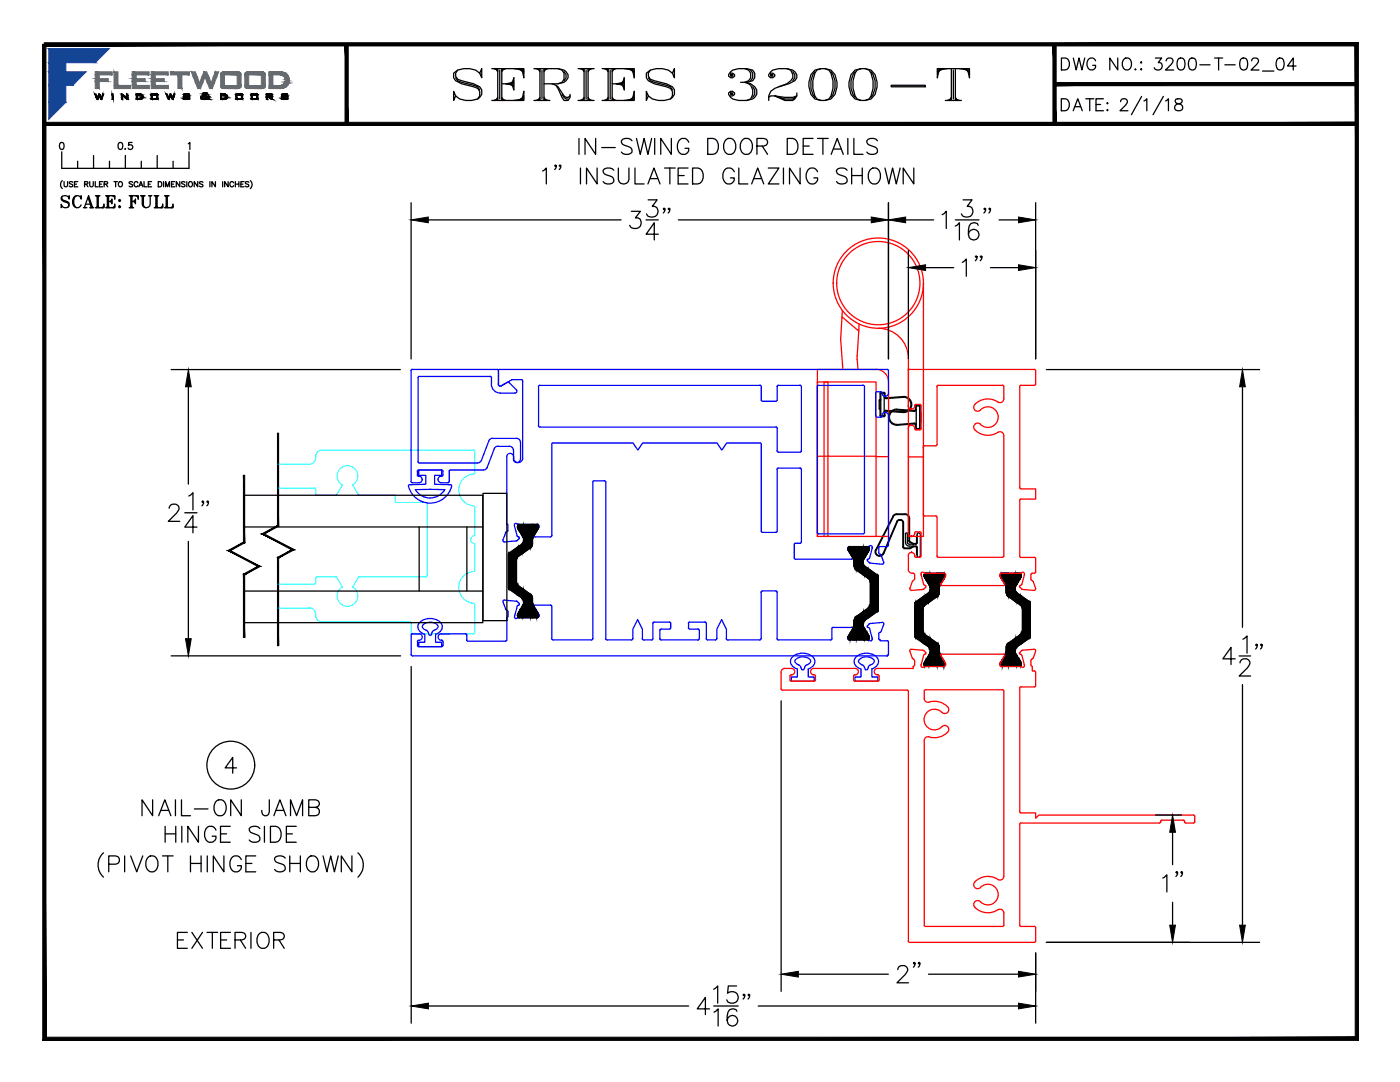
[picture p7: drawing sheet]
<svg xmlns="http://www.w3.org/2000/svg" width="279mm" height="216mm" viewBox="0 0 279 216" stroke-linecap="round" stroke-linejoin="round" font-family="sans-serif">
<!-- layer: 0 -->
<g fill="none" stroke="#000" stroke-width=".25">
<path d="M90.9 15.5l.4 .6 4 1.2 .4 .6M91.3 14l-.4 .6v.6l.4 .6 3.2 .9 1.2 .6 .4 .6v.9l-.4 .6a4 4 0 0 1-4.8-.3l-.4-.9v1.8l.4-.9M95.7 14.6l.4-.9v1.8l-.4-.9a4 4 0 0 0-5.2 0v.9l.4 .6 1.2 .6 3.2 .9 .4 .6v.9l-.4 .6M98.1 13.7h6.4v1.8l-.3-1.8M98.6 13.7l.7 .3M98.9 13.7l.4 .6M99.3 13.7v6.3M99.3 19.7l-.7 .3M99.3 19.4l-.4 .6M99.7 14v5.7M100.1 13.7v6.3M100.1 16.7h2.5"/>
<path d="M100.1 19.4l.4 .6M100.1 19.7l.8 .3M100.5 13.7l-.4 .6M100.9 13.7l-.8 .3M102.6 15.5v2.4l-.4-1.2zM102.6 16.1l-.9 .6 .9 .6M102.6 16.4l-1.7 .3 1.7 .3M102.6 13.7l1.9 .3M103.4 13.7l1.1 .6M103.8 13.7l.7 .9M104.5 19.1l-.7 .9M104.5 19.4l-1.1 .6"/>
<path d="M104.5 19.7l-1.9 .3M106.6 13.7h4.8l1.2 .3a1.3 1.3 0 0 1 .8 1.2 1.3 1.3 0 0 1-.8 1.2l-1.2 .3h-2.8M107 13.7l.8 .3M107.4 13.7l.4 .6M107.8 13.7v6.3M107.8 19.7l-.8 .3M107.8 19.4l-.4 .6M108.2 14v5.7M108.6 13.7v6.3M108.6 19.4l.4 .6M108.6 19.7l.8 .3M109 13.7l-.4 .6"/>
<path d="M109.4 13.7l-.8 .3M110.2 16.7l.8 .3 1.6 3h.8l.4-.6v-.6M111 17l.4 .3 1.2 1.8 .4 .3h.4l.4-.3M111.4 13.7l.8 .3 .4 .6v1.2l-.4 .6-.8 .3M112.2 18.8l.8 .9h.4M112.6 14.3l.4 .6v.6l-.4 .6M115.4 13.7h3.2M115.8 13.7l.8 .3M116.2 13.7l.4 .6M116.6 13.7v6.3M116.6 19.7l-.8 .3M116.6 19.4l-.4 .6"/>
<path d="M117 14v5.7M117.4 13.7v6.3M117.4 19.4l.4 .6M117.4 19.7l.8 .3M117.8 13.7l-.4 .6M118.2 13.7l-.8 .3M120.2 13.7h6.4v1.8l-.4-1.8M120.6 13.7l.8 .3M121 13.7l.4 .6M121.4 13.7v6.3M121.4 19.7l-.8 .3M121.4 19.4l-.4 .6"/>
<path d="M121.8 14v5.7M122.2 16.7h2.4M122.2 13.7v6.3M122.2 19.4l.4 .6M122.2 19.7l.8 .3M122.6 13.7l-.4 .6M123 13.7l-.8 .3M124.6 15.5v2.4l-.4-1.2zM124.6 16.1l-.8 .6 .8 .6M124.6 16.4l-1.6 .3 1.6 .3M124.6 13.7l2 .3M125.4 13.7l1.2 .6"/>
<path d="M125.8 13.7l.8 .9M126.6 19.1l-.8 .9M126.6 19.4l-1.2 .6M126.6 19.7l-2 .3M129.4 15.5l.4 .6 4 1.2 .4 .6M129.8 14l-.4 .6v.6l.4 .6 3.2 .9 1.2 .6 .4 .6v.9l-.4 .6a4 4 0 0 1-4.8-.3l-.4-.9v1.8l.4-.9M134.2 14.6l.4-.9v1.8l-.4-.9a4 4 0 0 0-5.2 0v.9l.4 .6 1.2 .6 3.2 .9 .4 .6v.9l-.4 .6M145.8 14.9h.4v.3h-.4zM145.8 14.6h.4l.4 .3v.3l-.4 .3h-.4l-.4-.3v-.3l.4-.6a4.8 4.8 0 0 1 4.4-.3l.4 .6v.9l-.4 .6-1.2 .3M145.8 18.5h.4v.3h-.4zM147.8 16.4a2.98 2.98 0 0 1 3.2 1.5v.9l-.4 .6a4.6 4.6 0 0 1-4.8 0l-.4-.6v-.3l.4-.3h.4l.4 .3v.3l-.4 .3h-.4M148.6 13.7l.8 .3 .4 .6v.9l-.4 .6-.8 .3a1.97 1.97 0 0 1 1.6 1.3 1.97 1.97 0 0 1-.4 2l-.8 .3"/>
<path d="M149.8 14l.4 .6v.9l-.4 .6M150.2 17.3l.4 .6v.9l-.4 .6M153.8 14.9h.4v.3h-.4zM153.8 14.6h.4l.4 .3v.3l-.4 .3h-.4l-.4-.3v-.3l.4-.6a4.6 4.6 0 0 1 4.8 0l.4 .6v.6l-.4 .6-1.2 .6-2 .6a2.28 2.28 0 0 0-2 2.7M157 13.7l.8 .3 .4 .9v.6l-.4 .6-.8 .6-1.6 .6M158.2 14.3l.4 .6v.6l-.4 .6M159 18.5v.6l-.4 .6-.4 .3h-1.6l-2-.9 2 .6h1.6l.4-.3M159 19.1l-.8 .3h-1.6l-2.8-.3-.4 .3M162.6 14l1.2-.3h.8l1.2 .3a4 4 0 0 1 0 5.7l-1.2 .3h-.8l-1.2-.3a4 4 0 0 1 0-5.7zM162.6 14.3a4.3 4.3 0 0 0 0 5.1M163.8 13.7l-.8 .3a5.2 5.2 0 0 0 0 5.7l.8 .3M164.6 13.7l.8 .3a5.2 5.2 0 0 1 0 5.7l-.8 .3"/>
<path d="M165.8 14.3a4.2 4.2 0 0 1 0 5.1M170.6 14l1.2-.3h.9l1.1 .3a4 4 0 0 1 0 5.7l-1.1 .3h-.9l-1.2-.3a4 4 0 0 1 0-5.7zM170.6 14.3a4.2 4.2 0 0 0 0 5.1M171.8 13.7l-.8 .3a5.2 5.2 0 0 0 0 5.7l.8 .3M172.7 13.7l.7 .3a5.2 5.2 0 0 1 0 5.7l-.7 .3M173.8 14.3a4.2 4.2 0 0 1 0 5.1M177.9 17h6.8v.3h-6.8zM187.5 13.7l-.4 1.8v-1.8h6.4v1.8l-.4-1.8M187.9 13.7l-.8 .9M188.3 13.7l-1.2 .6M189.1 13.7l-2 .3M189.9 13.7v6.3"/>
<path d="M189.9 19.7l-.8 .3M189.9 19.4l-.4 .6M190.3 14v5.7M190.7 13.7v6.3M190.7 19.4l.4 .6M190.7 19.7l.8 .3M191.5 13.7l2 .3M192.3 13.7l1.2 .6M192.7 13.7l.8 .9M210.5 8.8v15.9M210.5 16.8h60.3M211.8 19.7h.8a1.27 1.27 0 0 1 .8 1.2 1.27 1.27 0 0 1-.8 1.2h-.8z"/>
<path d="M211.8 11.6h.8a1.26 1.26 0 0 1 .8 1.2 1.26 1.26 0 0 1-.8 1.1h-.8zM214.2 11.6l.6 2.3 .5-2.3 .6 2.3 .6-2.3M216.7 19.7h1.6M217.5 19.7v2.4M218.6 12.1a.89 .89 0 0 0-1-.5 .89 .89 0 0 0-.7 .9 1.05 1.05 0 0 0 .3 1.1 1.05 1.05 0 0 0 1.1 .2l.3-.4v-.4h-.5M220.2 19.7h-1.5v2.4h1.5M223.1 11.6v2.3l-1.6-2.3v2.3M224.2 11.9a.88 .88 0 0 1 1-.3 .88 .88 0 0 1 .6 .9 1.03 1.03 0 0 1-.2 1.1 1.03 1.03 0 0 1-1.2 .2 1.46 1.46 0 0 1-.2-1.9zM226.6 13.7l-.1 .1 .1 .1 .1-.1M227.6 12.5l.1-.1 .2 .1-.2 .1zM227.6 13.8l.1-.1 .2 .1-.2 .1zM227.8 19.2l-2 3.7"/>
<path d="M230.6 11.6h1.2l-.6 .9a.79 .79 0 0 1 .7 1.1 .79 .79 0 0 1-1.3 .2l-.2-.3M232.2 19.2l-2.1 3.7M232.7 12.2l.3-.5 .7-.1a.59 .59 0 0 1 .3 .9l-1.4 1.5h1.6M234.7 19.8a.48 .48 0 0 0 .2 .8 .99 .99 0 0 1 1.1 1 .83 .83 0 0 1-.9 .5 .83 .83 0 0 1-.7-.8 1.12 1.12 0 0 1 1.2-.7 .48 .48 0 0 0 .2-.8l-.3-.1zM235.2 11.7a.8 .8 0 0 1 1.2 .3 2.02 2.02 0 0 1-.2 1.8 .76 .76 0 0 1-1.2-.3 2.02 2.02 0 0 1 .2-1.8zM237.5 11.7a.8 .8 0 0 1 1.1 .3 2.02 2.02 0 0 1-.2 1.8 .74 .74 0 0 1-1.1-.3 1.93 1.93 0 0 1 .2-1.8zM239.5 12.9h2M242.4 11.6h1.6M243.2 11.6v2.4M244.4 12.9h2.1M247.8 11.7a.8 .8 0 0 1 1.1 .3 2.02 2.02 0 0 1-.2 1.8 .76 .76 0 0 1-1.2-.3 2.02 2.02 0 0 1 .3-1.8zM249.8 12.2l.2-.5a.78 .78 0 0 1 1.1 .1 .75 .75 0 0 1-.3 1l-1.1 1.2h1.6"/>
<path d="M252 14.2h2.2M255 11.7a.78 .78 0 0 1 1.2 .3 1.93 1.93 0 0 1-.3 1.8 .76 .76 0 0 1-1.1-.3 1.86 1.86 0 0 1 .2-1.8zM258.7 13.2h-1.7l1.1-1.6v2.4M8.9 24.7h261.9M12.1 28.5a.45 .45 0 0 1 .6 .2l.1 .3a.61 .61 0 0 1-.5 .8 .88 .88 0 0 1-.2-1.3zM12.3 30.3v3.3h25.4v-3.3M12.3 39.7a1.71 1.71 0 0 0 1.3 .7l.1 .2M12.4 36a1.09 1.09 0 0 0 0 1.6M12.4 39.2a.49 .49 0 0 0 .3 .8l.7 .2a.71 .71 0 0 1 .3 1.1 .71 .71 0 0 1-1.1 0l-.4-.6v.7l.1-.3M12.8 36.2v.9l.3 .2 .2-.1 .2-.2v-.8M13.7 39.4l.1-.3v.6a.89 .89 0 0 0-.7-.6 .89 .89 0 0 0-.9 .3v.3a1.91 1.91 0 0 0 1.4 .8l.1 .2-.1 .6M14.5 36.4l-.2-.2-.5 .2 .1 .2 .6 .4-.2 .3-.5-.2"/>
<path d="M14.8 39.4a1.52 1.52 0 0 0 0 1.7M14.9 36.7h.4M15.3 39.1a1.49 1.49 0 0 0 0 2.3M15.5 32.2v1.4M15.5 36.2h-.6v1.1h.6M16.1 39.4l.1-.3v.6a.86 .86 0 0 0-1-.6 .86 .86 0 0 0-.7 .9 1.03 1.03 0 0 0 .2 1.1 1.03 1.03 0 0 0 1.2 .2l.3-.4M16.9 36.7h.6v-.4l-.6-.1v1.1M17.2 36.7l.4 .6M17.6 39.4l.6 2M17.7 39.4l.7 2M17.9 36.2l.1 .9 .2 .2 .3-.1 .1-.2v-.8M18.7 31v2.6"/>
<path d="M19 36.2v1.1h.6M19 39.1h.9M19.2 39.1l.2 .1M19.3 39.1l.1 .2M19.4 39.1v2.3M19.5 39.2v2.1M19.6 39.1v2.3M19.7 39.1l-.1 .2M19.8 39.1l-.2 .1M19.9 36.7h.3M20.5 36.2h-.6v1.1h.6M20.8 36.7h.6v-.4l-.6-.1v1.1"/>
<path d="M21.1 39.1h1.8v.6l-.1-.6M21.1 36.7l.4 .6M21.2 39.1l.2 .1M21.3 39.1l.1 .2M21.4 39.1v2.3M21.6 39.2v2.1M21.7 39.1v2.3M21.8 39.1l-.1 .2M21.8 32.2v1.4M21.9 39.1l-.2 .1M22.3 39.7v.9l-.1-.4zM22.3 40l-.2 .2 .2 .2"/>
<path d="M22.3 39.1l.6 .1M22.6 39.1l.3 .2M22.7 39.1l.2 .3M22.7 36.2h.7M23.1 36.2v1.1M23.8 28.5a.46 .46 0 0 1 .6 .2l.1 .3a.61 .61 0 0 1-.5 .8 .88 .88 0 0 1-.2-1.3zM23.8 39.8l.2 .2-.1 .2-.2-.1zM23.8 40l.1 .1zM25 29.7v.1v-.1M25 31v2.6M25.8 39.1h1.8v.6l-.1-.6M25.9 39.1l.2 .1"/>
<path d="M26 39.1l.1 .2M26.1 39.1v2.3M26.2 39.2v2.1M26.3 39.1v2.3M26.4 28.4h-.7l-.1 .6a.49 .49 0 0 1 .8 0 .49 .49 0 0 1-.1 .7 .49 .49 0 0 1-.7-.2M26.5 36.4l-.3-.2-.4 .2 .1 .2 .5 .2v.4l-.4 .1-.2-.2M26.5 39.1l-.2 .2M26.6 39.1l-.3 .1M27 39.7v.9l-.1-.4zM27 40l-.2 .2 .2 .2M27 39.1l.6 .1M27.2 39.1l.4 .2"/>
<path d="M27.4 39.1l.2 .3M27.5 36.5a.39 .39 0 0 0-.4-.3 .39 .39 0 0 0-.3 .4v.3a.4 .4 0 0 0 .3 .4 .4 .4 0 0 0 .4-.3M27.7 37.3l.4-1.1 .4 1.1M27.9 36.9h.5M28 39.1h1M28.2 39.1l.2 .1M28.2 32.2v1.4M28.3 39.1l.1 .2M28.4 39.1v1.6a.8 .8 0 0 0 .8 .8 .8 .8 0 0 0 .8-.8v-1.5M28.5 39.2v1.7l.1 .2M28.6 39.1v1.8l.1 .3 .4 .2M28.7 39.1l-.1 .2"/>
<path d="M28.7 36.2v1.1h.7M28.9 39.1l-.3 .1M29.6 36.7h.4M29.6 39.1h.7M29.8 39.1l.2 .1 .2-.1M30.3 36.2h-.7v1.1h.7M30.8 39.1h.9M30.9 39.1l.2 .1M31 39.1l.1 .2M31.1 39.1v2.3M31.2 39.2v2.1M31.4 39.1v2.3"/>
<path d="M31.4 31v2.6M31.5 39.1l-.1 .2M31.6 39.1l-.2 .1M31.6 36.2h.3a.56 .56 0 0 1 .4 .6 .56 .56 0 0 1-.4 .5h-.3zM32.6 36.2v1.1M32.8 39.1h.9M32.9 39.1l.3 .1M33 37.3v-1.1l.4 1.1 .4-1.1v1.1M33 39.1l.2 .2M33.2 39.1v2.3M33.3 39.2v2.1M33.4 39.1v2.3"/>
<path d="M33.5 39.1l-.1 .2M33.6 39.1l-.2 .1M34.2 36.7h.4M34.5 32.2v1.4M34.9 36.2h-.7v1.1h.7M35.9 36.2v1.1l-.7-1.1v1.1M36.9 36.4l-.2-.2-.5 .2 .1 .2 .6 .4-.2 .3-.5-.2M37.3 36.2v1.1M37.6 28.7l.3-.3v1.4M39.5 36.2v1.1l-.7-1.1v1.1M40.5 36.4l-.2-.2-.5 .2 .1 .2 .5 .2v.4l-.4 .1-.2-.2M41.9 36.2v1.1"/>
<path d="M43 36.2v1.1l-.7-1.1v1.1M44.4 36.2v1.1M45.5 36.2v1.1l-.7-1.1v1.1M46.6 36.5a.39 .39 0 0 0-.4-.3 .39 .39 0 0 0-.3 .4v.3a.4 .4 0 0 0 .3 .4 .4 .4 0 0 0 .4-.3M47 36.7h.7M47 36.2v1.1M47.7 36.2v1.1M48.1 36.7h.4M48.7 36.2h-.6v1.1h.6M49.7 36.4l-.3-.2-.4 .2v.2l.7 .4-.3 .3-.4-.2M50 36a1.05 1.05 0 0 1 0 1.6M98.1 20h6.4v-1.8l-.3 1.8"/>
<path d="M106.6 20h3.1M115.4 20h3.2M120.2 20h6.4v-1.8l-.4 1.8M188.7 20h3.2M214.2 22.1l.9-2.4 .9 2.4M214.5 21.3h1.2M218.7 20.8h.9M220.9 20.6l.1-.1 .1 .1-.1 .1zM220.9 22l.1-.1 .1 .1-.1 .1zM223.6 20.3l.3-.5 .7-.1a.59 .59 0 0 1 .3 .9l-1.4 1.5h1.6M228.3 20.2l.6-.5v2.4M232.6 20.2l.6-.5v2.4"/>
<path d="M16.7 41.4h.6M16.8 41.4l.1-.1 .2 .1M16.9 41.3l.8-2.2 .8 2.3M17.1 40.7h1M17.9 41.4h.8M18.2 41.3l-.2 .1M18.2 41.2l-.1 .2M18.4 41.2l.2 .2M19 41.4h1.7v-.7l-.1 .7M19.4 41.3l-.2 .1M19.4 41.2l-.1 .2M19.6 41.2l.1 .2"/>
<path d="M19.6 41.3l.2 .1M20.7 41.1l-.2 .3M20.7 41.2l-.3 .2M20.7 41.3l-.5 .1M21.1 41.4h1.8v-.7l-.1 .7M21.4 41.3l-.2 .1M21.4 41.2l-.1 .2M21.7 40.2h.6M21.7 41.2l.1 .2M21.7 41.3l.2 .1M22.3 40.1l-.4 .1 .4 .1M22.9 41.1l-.2 .3"/>
<path d="M22.9 41.2l-.3 .2M22.9 41.3l-.6 .1M23.8 41.1l.2 .1-.1 .2-.2-.1zM23.8 41.2l.1 .1zM25.8 41.4h.9M26.1 41.3l-.2 .1M26.1 41.2l-.1 .2M26.3 40.2h.7M26.3 41.2l.2 .2M26.3 41.3l.3 .1M27 40.1l-.4 .1 .4 .1M30.8 41.4h1.7v-.7l-.1 .7"/>
<path d="M31.1 41.3l-.2 .1M31.1 41.2l-.1 .2M31.4 41.2l.1 .2M31.4 41.3l.2 .1M32.5 41.1l-.2 .3M32.5 41.2l-.4 .2M32.5 41.3l-.6 .1M32.8 41.4h1.7v-.7l-.1 .7M33.2 41.3l-.3 .1M33.2 41.2l-.2 .2M33.4 41.2l.1 .2M33.4 41.3l.2 .1"/>
<path d="M34.5 41.1l-.2 .3M34.5 41.2l-.3 .2M34.5 41.3l-.5 .1M175.6 79.8v3.2M175.8 79.7l-.2 .1h.2M175.8 78.3l-.2 .2v1.2l-.1 .1v1.8h.1M175.8 78.3h.6M175.9 78.5h.5M176.4 78.4l.1 4.5-.6 .1-.1-.1 .1-4.5M176.4 78.3l.2 .2 .1 .9 3.7-.3a1.6 1.6 0 0 1 1.6 1.6 1.6 1.6 0 0 1-1.6 1.6l-3.6-.2M176.5 79.2l.3 .3M176.8 79.5l3.6-.2a1.45 1.45 0 0 1 1.4 1.4 1.45 1.45 0 0 1-1.5 1.5"/>
<path d="M175.6 82.9l.2 .2M176.6 82.9l-.2 .2h-.6M176.8 81.9l-.3 .3M176.8 82l-.2 .2v.8M176.8 81.9l3.6 .3M178.9 81.6a1.6 1.6 0 0 0-1.6 1.6 1.6 1.6 0 0 0 1.6 1.6M178.9 81.8a1.45 1.45 0 0 0-1.4 1.5 1.45 1.45 0 0 0 1.5 1.4M178.9 81.7l3.7 .2 .1-1h.9l.1 1.3 .1 .2v1.7h-.1M178.9 84.9l3.7-.3 .1 .9M179 84.7l3.5-.3 .3 .4M182.8 81.7l-.3 .4-3.6-.3M182.8 85.4l.1 .1"/>
<path d="M182.9 81v4.4M182.9 81h.5M183.4 81l.1 4.4-.6 .1M183.5 82.2l.2 .2h-.2M183.7 82.4v3.1l-.2 .2h-.6l-.2-.2M43.3 173.8h24v22.2h-24"/>
<circle cx="24" cy="36.7" r=".48"/>
<circle cx="38" cy="36.7" r=".48"/>
</g>
<!-- layer: Ballons -->
<g fill="none" stroke="#000" stroke-width=".25">
<path d="M129.3 39.9h1.8l-.9 1.3a1.1 1.1 0 0 1 1.1 1.3 1.1 1.1 0 0 1-1.5 .8l-.5-.1-.3-.5M192.2 39.9h1.8l-1 1.3a1.1 1.1 0 0 1 1.2 1.2 1.1 1.1 0 0 1-1.5 .9l-.5-.1-.3-.5M82 40.4v31.2M85.5 43.9h38.5M126 42.2h1.8l-1 1.3a1.1 1.1 0 0 1 1.2 1.2 1.1 1.1 0 0 1-1.5 .9l-.5-.2-.3-.4M128.9 43.9h2.5M131.4 46.7h-2.5l1.7-2.3v3.5M132.7 41.7l-.2 .1-.1-.1 .1-.2 .2 .2v.3l-.3 .5M133.7 41.7l-.2 .1-.2-.1 .2-.2a.64 .64 0 0 1-.2 1M135.4 43.9h38.5M177.3 40.4v31.2M180.7 43.9h5.6"/>
<path d="M181.3 50v21.6M184.7 53.4h5.6M188 42.8l.8-.6v3.4M190.6 45.1l.9-.7v3.5M190.6 43.9h4.8M192 52.3l.8-.6v3.4M195 51.2l-.2 .2-.2-.2 .2-.1 .2 .1v.3l-.4 .5M195.2 45a.98 .98 0 0 0-1.4-.4 3.2 3.2 0 0 0-.4 2.8 1.06 1.06 0 0 0 1.7 .1 1.06 1.06 0 0 0-.3-1.6 1.06 1.06 0 0 0-1.5 .8M196 51.2l-.2 .2-.2-.2 .2-.1 .2 .1v.3l-.4 .5M196.7 41.7l-.2 .1-.1-.1 .1-.2 .2 .2v.3l-.3 .5M197.7 53.4h5.6M197.7 41.7l-.2 .1-.1-.1 .1-.2 .2 .2v.3l-.3 .5"/>
<path d="M199.4 43.9h3.9M206.7 40.4v31.2M34.2 73.7h45.7M37.6 77.2v19.4M37.7 99l.8-.7v3.4M48.7 98.8h47.7v25.4h-47.7M96.4 98.4h4.8v25.4h-4.8zM33.8 101.4a.85 .85 0 0 1 .6-.8h.7a.84 .84 0 0 1 .5 1.3l-2 2.1h2.3M36.9 102.3h2.4M37.6 108v19.4M39.3 105.2h-2.4l1.6-2.3v3.4M40.6 100.1l-.1 .2-.2-.2 .2-.2 .1 .2v.3l-.3 .5"/>
<path d="M41.6 100.1l-.2 .2-.1-.2 .1-.2a.64 .64 0 0 1-.1 1M48.7 117.9h47.7M48.7 105.2h47.7M83.7 105.2v12.7M93.2 105.2v12.7M178.2 103l.5-.4 1.9-.1a.86 .86 0 0 1 .9 .9v4.5M178.2 103l-3.4 6.7M178.3 103.1l.4-.4h.3h1.6a.74 .74 0 0 1 .8 .7v4.5M178.3 103.1l-3.4 6.6a.78 .78 0 0 0 .3 1.1 .78 .78 0 0 0 1.1-.4l2.6-6.3a.73 .73 0 0 1 .8-.4 .73 .73 0 0 1 .6 .6v4.9l.3 .1h.9M179.5 103.8l-.4 .3-2.7 6.4a.91 .91 0 0 1-1.2 .4 .91 .91 0 0 1-.5-1.2M179.6 103.8h.1M179.7 103.8l.4 .3 .1 .2v4.8"/>
<path d="M180.2 109.1l.2 .3 1.1 .1M180.7 106.5l.2-.2 .2 .2M180.7 108.2a.73 .73 0 0 0 .7 .8h1.4M180.7 106.6v1.6M181.1 108.2l.3 .4h1.4M181.1 106.6v1.6M181.4 107.9l.1 .3 .8 .4M181.5 107.9l.1 .2M181.6 108.1l.7 .4M182.2 109l-.7 .3M182.3 108.4l.5 .1M182.3 109.1h.5"/>
<path d="M182.3 109.1l-.8 .4M182.3 108.9l-.1 .1M182.8 108.9l.2 .3v1.7M182.8 109.1l.1 .1v1.4h.1M183 106.7a.33 .33 0 0 1 .4-.4 .33 .33 0 0 1 .3 .4v4.2a.33 .33 0 0 1-.3 .3 .33 .33 0 0 1-.4-.3M183 107h-.1v1.3l-.1 .2M183 106.7v1.6l-.2 .3M34.2 130.9h45.7"/>
</g>
<!-- layer: PROFILE NUMBER -->
<path d="M83.9 124a2.95 2.95 0 0 1 4.3 .7 1.58 1.58 0 0 1-1.3 1.9v1.6h1.2v.8h-4.5v-.8h1.2v-1.6a1.44 1.44 0 0 1-1.3-1 1.44 1.44 0 0 1 .4-1.6zM85.5 126.2l-.3-.4a.84 .84 0 0 1-.9-1 1.9 1.9 0 0 1 3.1 .3l-.2 .4-.7 .3-.3 .4M85.5 126.2l.2 .5h.3l.2-.5M159.1 133.5a1.5 1.5 0 0 1-1.4-1.5 1.5 1.5 0 0 1 1.4-1.5 2.8 2.8 0 0 1 3.5 1.1 1.57 1.57 0 0 1-1.3 1.9M159.1 133.5v1.6h-1.2v.8h4.6v-.8h-1.2v-1.6M161 132.7l-.4 .4M161.1 132.7a.72 .72 0 0 0 .7-.8 .72 .72 0 0 0-.7-.7 1.67 1.67 0 0 0-2.5 .8l.8 .7a1.14 1.14 0 0 1 .6 .9h.4l.2-.5M171.8 133.5a1.5 1.5 0 0 1-1.4-1.5 1.5 1.5 0 0 1 1.4-1.5 2.8 2.8 0 0 1 3.5 1.1 1.57 1.57 0 0 1-1.3 1.9M171.8 133.5v1.6h-1.2v.8h4.6v-.8h-1.2v-1.6M173.7 132.7l-.4 .4M173.8 132.7a.72 .72 0 0 0 .7-.8 .72 .72 0 0 0-.7-.7 1.67 1.67 0 0 0-2.5 .8l.8 .7a1.14 1.14 0 0 1 .6 .9h.4l.2-.5" fill="none" stroke="#00f" stroke-width=".25"/>
<!-- layer: 1 -->
<g fill="none" stroke="#f00" stroke-width=".25">
<path d="M184.3 56.5v34.7M163.1 76.2h11.7v14.9h2.5M168.1 62l-.1 1.2M171 71l.1 .7M171.1 71.7l.1 2M171.4 66.1l-.3 4.9M171.4 64.7v1.4l-3.4-2.9a38.5 38.5 0 0 0 .2 10.5M174.8 73.7a2.51 2.51 0 0 1 2.5 2.5M174.8 73.7h-11.7v33.3M175.3 65.5a6 6 0 0 1 6 6M177.3 76.2v14.9M181.3 71.5v19.7h3"/>
<path d="M174.8 91.1v15.9M174.8 91h-9.6v-14.8h-.7v14.8h-1.4v16M177.3 91.1v15.9h-14.2M181.3 91.2v15.8h3v-15.8M164.5 107v-16h.7v16"/>
<circle cx="175.3" cy="56.5" r="8.3"/>
<circle cx="175.3" cy="56.5" r="9"/>
</g>
<path d="M181.2 73.7h.1" fill="none" stroke="#f00" stroke-width=".2"/>
<!-- layer: GLASS -->
<path d="M55.4 86.4l.2 18.6v-18.6zM55.4 86.4l.2 18.6-.2-.1zM52.7 106.5l2.9-1.5-.2-.1zM52.2 106.5l3.2-1.6-2.7 1.6zM52.2 106.5l6.5 3.2-6-3.2zM52.2 106.5l6.5 3.2h-.5zM55.6 111.4l3.1-1.7h-.5zM55.4 111.2l2.8-1.5-2.6 1.7zM55.4 111.2l.2 17.6v-17.4zM55.4 111.2l.2 17.6h-.2z" fill="#000" stroke="#000" stroke-width=".2"/>
<!-- layer: INERTIA -->
<g fill="none" stroke="#0ff" stroke-width=".2">
<path d="M55.5 92.6h6.2M55.5 97.4h7.3M62.7 97.4l.3 .2v.9M63 91.1a1.33 1.33 0 0 1-1.3 1.5M68.3 96.8a2.06 2.06 0 0 1-.5-3.1 2.06 2.06 0 0 1 3.1 0 2.06 2.06 0 0 1-.5 3.1M68.3 96.8l-1.1 1.9-.2 .1h-3.8l-.2-.3M70.4 96.8l1.1 1.9M71.5 98.7l.2 .1h7l.2 .2v1.1l.2 .2M94.8 90.1l-.3-.3h-30.2a1.23 1.23 0 0 0-1.3 1.3M94.8 90.1l-.1 4.4a3.2 3.2 0 0 0-3.1 3.3 3.2 3.2 0 0 0 3.1 3.2v5.9a.79 .79 0 0 0-.7 .8 .79 .79 0 0 0 .7 .8l.1 5.3M63 115.4v.9l-.3 .3h-7.2M71.5 115.2l-1.1 1.9a2.06 2.06 0 0 1 .5 3.1 2.06 2.06 0 0 1-3.1 0 2.06 2.06 0 0 1 .5-3.1l-1.2-2h-3.8l-.3 .3"/>
<path d="M79.1 100.3h5.9M85 100.2l.2 .3M85.2 100.5v14.5l-.2 .1h-13.3l-.2 .1M94.5 114a3.2 3.2 0 0 0-2.9 3.3 3.2 3.2 0 0 0 3.1 3.2l.1 5.7-.2 .2-12.3 .1-.3-.3M94.8 113.8l-.3 .2M55.5 121.3h6.2M61.7 121.3a1.33 1.33 0 0 1 1.3 1.5M63 122.8a1.28 1.28 0 0 0 1.3 1.3h17.5M81.8 124.1l.3 .2v1.9"/>
</g>
<!-- layer: Ballons -->
<g fill="#000" stroke="#000" stroke-width=".2">
<path d="M82 43.9l3.5-.6v1.1zM173.9 43.3l3.4 .6-3.4 .5zM177.3 43.9l3.4-.6v1.1zM181.3 53.4l3.4-.6v1.2zM203.3 43.3l3.4 .6-3.4 .5zM203.3 52.8l3.4 .6-3.4 .6zM37.6 73.7l.6 3.5h-1.2zM37 127.4h1.2l-.6 3.5z"/>
<path d="M48.6 94.8l.2 13.5v-13.5zM48.6 94.8l.2 13.5-.2-.1zM46 109.9l2.8-1.6-.2-.1zM45.5 109.9l3.1-1.7-2.6 1.7zM45.5 109.9l6.4 3.1-5.9-3.1zM45.5 109.9l6.4 3.1h-.5zM48.8 114.7l3.1-1.7h-.5zM48.6 114.6l2.8-1.6-2.6 1.7zM48.6 114.6l.2 12.6v-12.5zM48.6 114.6l.2 12.6h-.2z"/>
</g>
<!-- layer: VENT -->
<g fill="none" stroke="#00f" stroke-width=".25">
<path d="M82 74v22.1M82.3 73.7l-.3 .3M82.3 73.7h16.9M83.4 75.4v16.7M83.7 75.1l-.3 .3M83.7 75.1h14.1M97.8 75.1l.3 .3M98.1 76.6a1.79 1.79 0 0 0 1.7 1.8M98.1 75.4v1.3M99.2 73.7l.3 .3M99.5 74v2.7M99.7 73.7l-.2 .3"/>
<path d="M99.7 73.7h77.4M101.2 76.3l.4 .1M101.7 76.4l1.4 1.4M103 77.8l.2 .2-.3 .4h-3M104 75.7l.3 .3v15.5a.92 .92 0 0 1-.9 .8 .92 .92 0 0 1-.9-.8M104.1 75.8l-1.9-.1-2.2 1.3a.39 .39 0 0 1-.5-.4M151.9 79.8l.3 .3h2.7M151.9 79.8v-2.7l-.2-.2h-44.1l-.1 .2v8l.2 .1h47.2M155.1 79.8l-.3 .3M155.1 77.2v2.6M159.9 77.1l-.2-.2h-4.4l-.2 .2M159.9 77.2v12.8"/>
<path d="M163.2 76.9h9.1l.2 .1v29.3l-.1 .2h-9.1l-.2-.1zM174.8 78.4v4.6l.2 .2M175 78.1l-.3 .3M175 78.2h.8M175.8 78.1l.2 .3M176 78.5v-.1a.65 .65 0 0 0 .7 .7M176.7 79.1h.1M177 73.7l.3 .3M177.3 78.4a.65 .65 0 0 1-.6 .7M177.3 74v4.5M83.3 94.8l.1 .2a.69 .69 0 0 1 .8 .5 .69 .69 0 0 1-.6 .8h-1.3l-.3-.2M83.3 94v.8"/>
<path d="M83.4 92.1l.3 .3h11.6M83.5 93.8l-.2 .2M83.6 93.8h4.5M88.1 93.8l.3 .2M88.4 94.8l-.1 .2a.68 .68 0 0 0-.9 .5 .68 .68 0 0 0 .7 .8h1.3l.3-.2M88.4 94v.8M88.8 97.7a3.4 3.4 0 0 1-5.9 0h5.9M89.9 96.7l.2 .1a4.3 4.3 0 0 1-4.3 3.6 4.3 4.3 0 0 1-4.2-3.6l.2-.1M89.9 93.8l-.3 .2 .1 2.1M89.9 96.7l-3.2-.1v-1.8h1.4v-1h-4.5v1h1.4v1.8l-3.2 .1M96.1 91.9l-.3 .3-.5 .2M97.2 93.3l-.3 .3-.4 .2h-6.6"/>
<path d="M97.5 88a.73 .73 0 0 1 .8-.5h4.8a.79 .79 0 0 1 .8 .7v3.4M97.6 88l-1.5 3.9M99.4 89l-.5 .2-.3 .4-1.4 3.7M99.4 89.1l2.3-.1a.79 .79 0 0 1 .8 .8v1.8M102.5 91.6a.69 .69 0 0 0 .6 .7M102.5 91.1a.68 .68 0 0 0-.7-.6 .68 .68 0 0 0-.7 .7v13.4h.3v1.3M102.5 91.2v.3M103.9 91.6a.69 .69 0 0 1-.7 .7M110.1 88.6v18.3l-.2 .2h-3.2l-.1-.1v-.2M110.4 88.4l-.3 .2M110.4 88.4h15.9l1 1.4 .9-1.4h14.9l1 1.4 .9-1.4h6.7M118.3 96.2v31.2"/>
<path d="M118.6 95.9l-.3 .3M118.6 95.9h2l.3 .3v31.3l.3 .2h4.9l.2-.3v-1.9l1-1.9 .9 1.9v1.9M151.7 88.4l.2 .2M151.9 88.6v17.4l.3 .2h2.7M154.8 85.2l.3 .3v4.5M155.1 90l.2 .2M155.1 93.7v12.3l-.3 .2M155.4 90.2h4.3M159.9 93.6l-.2-.2h-4.4l-.2 .2M159.9 90l-.2 .2M159.9 93.7v14.5M175 83.2h.8"/>
<path d="M175.8 83.2l.2-.1a.67 .67 0 0 1 .6-.8 .67 .67 0 0 1 .7 .6v25.9l-.3 .3M100.7 119.7l-.3 .2v.2M100.7 119.8l2.4 .2M101.1 106.1l-.2 .2-.5 1.4a.27 .27 0 0 0 0 .3 .27 .27 0 0 0 .3 .1l2.4-.2M101.4 105.8l-.3 .3M102.7 104.9l.5 2M102.7 104.8v.1M103.1 119.9l.6 .6-.3 .3M103.2 106.9l.2 .2M103.4 104.6h-.1a.33 .33 0 0 0-.4-.2 .33 .33 0 0 0-.2 .3M103.4 107.1h.1M103.4 104.6h3.9l.2 .2 .1 .4"/>
<path d="M103.5 107.1l.1 .2v.2M103.6 107.5l-.6 .4M107.5 105.3l-.9 1.5M107.6 105.1l-.1 .2M151.9 118.2l.3-.3h2.6l.2 .1 .1 9.4 .1 .3h10.6M151.9 118.2v9.2l-.3 .3M158.8 108.4l-.3 .3v2.8l.3 .1M158.8 111.6h11.2M159.9 108.1l-.2 .3h-.9M169.2 109.6v.1M169.2 109.4v.2M169.2 109.7l.9 1.6v.2l-.1 .1"/>
<path d="M173.2 111.6l-.1 .2 .4 .5M173.5 112.3l2.6 .3M174.1 109.3l-.6 2-.3 .3M174.1 109.3a.4 .4 0 0 0-.3-.4 .4 .4 0 0 0-.5 .2h-3.8l-.3 .3M175.6 110.6l.2 .1M175.8 110.8l.6 1.4-.1 .3-.3 .1M177.1 109.1l-1.5-.1-.2 .2v1.1l.2 .3M82 130.6l.3 .3h94.8M82.1 126.7v3.9M83.3 128v.8l.3 .2h4.5l.3-.2v-.8M83.6 127.7l-.3 .3M83.6 127.8h.1"/>
<path d="M83.6 126.5a.65 .65 0 0 1 .7 .6 .65 .65 0 0 1-.7 .7M83.7 126.5h-1.4l-.3 .2M88.1 126.5a.65 .65 0 0 0-.7 .6 .65 .65 0 0 0 .7 .7M88.1 127.8h.1M88.1 127.7l.3 .3M92.9 126.5h-4.8M100.4 120.2l.5 1.4M100.9 121.6l.5 .4v1l-.3 .2 .1 4.5-.2 .2h-7.6l-.2-.1v-1.1l-.3-.3M102.7 122.9v.4l.2 .1 .3-.1M103.2 121l-.5 1.9M103.4 120.8l-.2 .2M107.5 122.5l.1 .2"/>
<path d="M107.5 122.6l-.9-1.6 .1-.2h3.3l.1 6.7 .2 .2h7.8l.2-.3M107.6 122.7a.38 .38 0 0 1-.3 .5l-4.1 .1M128.2 127.4l.2 .3M128.5 127.7h1.5M130.3 127.4l-.3 .3M130.3 124.4v3M130.5 124.1l-.2 .3M130.6 124.1h3M131.7 127.4l.2 .3M131.7 125.8v1.6M131.9 125.5l-.2 .3M132 125.5h1.6"/>
<path d="M133.6 124.1l.3 .3v.9l-.3 .2M141.2 127.7l-.3-.3 .1-3-.3-.3-3.3 .1 .1 1.3 2 .1 .1 1.8-.2 .3h-7.4M144.9 127.4l.3 .3M145 127.4v-1.9l-1-1.9-.9 1.9-.1 2.1-.2 .1h-1.6M145.2 127.7h6.5M166 125.5v1.9l-.2 .3M166.3 125.2l-.3 .2M166.3 125.2h3.8v.3l-.9 1.5M169.2 127.2v.2M169.2 127v.2M173.1 124.9v.1l.1 .2M173.2 125.2h.1"/>
<path d="M173.3 125.2l.2 .2 .6 2M173.7 124.4l-.6 .5M173.7 124.4l2.5-.2 .2 .4-.6 1.4M174.1 127.3a.4 .4 0 0 1-.3 .6 .4 .4 0 0 1-.5-.2h-3.8l-.3-.3M175.6 126.2l-.2 .1v1.3l.3 .1v.2h1.4M175.8 126l-.2 .2M177 127.8l.3 .3v2.5l-.3 .3M177.1 130.9h.1"/>
</g>
<!-- layer: I-Strut -->
<g fill="#000" stroke="#000" stroke-width=".2">
<path d="M173.5 109.3v.5z"/>
<path d="M101.5 110.6v6.8zM101.5 110.6v6.8z"/>
<path d="M101.5 110.6v6.8zM101.5 110.5v6.9z"/>
<path d="M101.5 110.5v7zM101.5 110.4v7.1z"/>
<path d="M101.5 110.4l.1 7.1zM101.6 110.4v7.1z"/>
<path d="M101.6 110.4v7.2zM101.6 110.4v7.2z"/>
<path d="M101.6 110.4l1.5 8.2-1.5-1zM101.6 110.4l1.5 8.2v-9.3z"/>
<path d="M103.1 116.1v2.5zM103.1 116.1v2.5z"/>
<path d="M103.1 109.3v2.5zM103.1 109.3v2.3z"/>
<path d="M103.1 116.3v2.3zM103.1 116.3v2.3z"/>
<path d="M103.1 109.3v2.3zM103.1 109.3v2.1z"/>
<path d="M103.1 116.5l.1 2.2zM103.1 116.5l.1 2.2z"/>
<path d="M103.1 109.3v2.1zM103.1 109.3l.1 1.9v-2z"/>
<path d="M103.2 116.6l.2 2.2-.2-.1zM103.2 116.6l.2 2.2v-2z"/>
<path d="M103.2 109.2l.2 1.9-.2 .1zM103.2 109.2l.2 1.9v-2z"/>
<path d="M103.3 105v.3zM103.3 105v.3z"/>
<path d="M103.3 105v.3zM103.3 105v.3z"/>
<path d="M103.3 105v.3zM103.3 105v.3z"/>
<path d="M103.3 105v.4zM103.3 104.9v.5z"/>
<path d="M103.3 104.9v.5zM103.3 104.9v.5z"/>
<path d="M103.3 104.9v.5zM103.3 104.8v.6z"/>
<path d="M103.3 104.8l.1 .7zM103.3 104.8l.1 .7z"/>
<path d="M103.4 116.8l.1 2.1-.1-.1zM103.4 116.8l.1 2.1v-2z"/>
<path d="M103.4 109.1l.1 1.9-.1 .1zM103.4 109.1l.1 1.9v-2z"/>
<path d="M103.4 104.8l.1 .8zM103.4 104.8l.1 .8z"/>
<path d="M103.5 104.7v1zM103.5 104.7v1z"/>
<path d="M103.5 116.9l.6 2.4-.6-.4zM103.5 116.9l.6 2.4v-1.9z"/>
<path d="M103.5 109l.6 1.5-.6 .5zM103.5 109l.6 1.5v-1.9z"/>
<path d="M103.5 104.7l.1 1.2zM103.5 104.7l.1 1.2z"/>
<path d="M103.6 104.7l.1 1.3zM103.6 104.7l.1 1.3z"/>
<path d="M103.7 104.6l.2 1.8-.2-.4zM103.7 104.6l.2 1.8v-1.8z"/>
<path d="M103.9 104.6l.3 2.3-.3-.5zM103.9 104.6l.3 2.3v-2.3z"/>
<path d="M104.1 117.4l.1 2-.1-.1zM104.1 117.4l.1 2v-1.9z"/>
<path d="M104.1 108.6l.1 1.8-.1 .1zM104.1 108.6l.1 1.8v-1.9z"/>
<path d="M104.2 104.6l.2 2.7-.2-.4zM104.2 104.6l.2 2.7v-2.7z"/>
<path d="M104.2 117.5l.2 2zM104.2 117.5l.2 2v-2z"/>
<path d="M104.2 108.5l.2 1.9h-.2zM104.2 108.5l.2 1.9v-2z"/>
<path d="M104.4 117.5v2.2zM104.4 117.5v2.2z"/>
<path d="M104.4 108.4v2zM104.4 108.2v2.1z"/>
<path d="M104.4 117.6l.1 2.2zM104.4 117.6l.1 2.2z"/>
<path d="M104.4 108.2v2.1zM104.5 108.1v2.2z"/>
<path d="M104.4 104.6l.1 2.8zM104.4 104.6l.1 2.8z"/>
<path d="M104.5 104.6v2.8zM104.5 104.6v2.8z"/>
<path d="M104.5 117.6v2.4zM104.5 117.6v2.4z"/>
<path d="M104.5 108.1v2.2zM104.5 107.9v2.4z"/>
<path d="M104.5 104.6v2.9zM104.5 104.6v2.9z"/>
<path d="M104.5 104.6l1.4 4.7-1.4 1zM104.5 104.6l1.4 4.7v-4.7z"/>
<path d="M105.9 104.6l.1 4.6-.1 .1zM105.9 104.6l.1 4.6v-4.6z"/>
<path d="M106 104.6l.1 4.5-.1 .1zM106 104.6l.1 4.5v-4.5z"/>
<path d="M106.1 104.6v4.5zM106.1 104.6l.1 4.3z"/>
<path d="M106.2 104.6v4.3zM106.2 104.6l.1 4.1z"/>
<path d="M106.3 104.6v4.1zM106.3 104.6v3.9z"/>
<path d="M106.3 104.6v3.1zM106.3 104.6v2.9z"/>
<path d="M106.3 104.6v2.9zM106.3 104.6v2.7z"/>
<path d="M106.3 104.6l.1 2.5-.1 .2zM106.3 104.6l.1 2.5v-2.5z"/>
<path d="M106.4 104.6l.2 2.3-.2 .2zM106.4 104.6l.2 2.3v-2.3z"/>
<path d="M106.6 104.6l.3 1.8-.3 .5zM106.6 104.6l.3 1.8v-1.8z"/>
<path d="M106.9 104.6l.2 1.4-.2 .4zM106.9 104.6l.2 1.4v-1.4z"/>
<path d="M107.1 104.6v1.4zM107.1 104.6v1.3z"/>
<path d="M107.1 104.7v1.2zM107.1 104.7l.1 1z"/>
<path d="M107.2 104.7v1zM107.2 104.7l.1 .9z"/>
<path d="M107.3 104.7v.9zM107.3 104.7l.1 .8z"/>
<path d="M107.4 104.8v.7zM107.4 104.8v.6z"/>
<path d="M107.4 104.8v.6zM107.4 104.8v.6z"/>
<path d="M107.4 104.9v.5zM107.4 104.9v.5z"/>
<path d="M107.4 104.9v.5zM107.4 104.9l.1 .4z"/>
<path d="M107.5 105v.3zM107.5 105v.3z"/>
<path d="M107.5 105v.3zM107.5 105v.3z"/>
<path d="M107.5 105v.3zM107.5 105v.3z"/>
<path d="M169.3 109.4v.3zM169.3 109.4v.3z"/>
<path d="M169.3 109.4v.3zM169.3 109.4v.3z"/>
<path d="M169.3 109.5v.2zM169.3 109.5v.2z"/>
<path d="M169.3 109.3v.5zM169.3 109.3v.5z"/>
<path d="M169.3 109.3v.5zM169.3 109.3v.4z"/>
<path d="M169.4 109.3v.6zM169.4 109.3l-.1 .5z"/>
<path d="M169.4 109.2v.7zM169.4 109.2v.7z"/>
<path d="M169.5 109.2v.8zM169.4 109.2v.7z"/>
<path d="M169.5 109.1v1.1zM169.5 109.2v.8z"/>
<path d="M169.6 109.1v1.2zM169.5 109.1v1.1z"/>
<path d="M169.7 109.1v1.3zM169.6 109.1v1.2z"/>
<path d="M169.9 109.1l-.2 1.3 .2 .4zM169.7 109.1h.2l-.2 1.3z"/>
<path d="M170.2 109.1l-.3 1.7 .3 .5zM169.9 109.1h.3l-.3 1.7z"/>
<path d="M170.3 109.1l-.1 2.2 .1 .2zM170.2 109.1h.1l-.1 2.2z"/>
<path d="M170.4 109.1v2.6zM170.3 109.1v2.4z"/>
<path d="M170.5 109.1v2.8zM170.5 109.1v3z"/>
<path d="M170.5 109.1v2.8zM170.4 109.1v2.6z"/>
<path d="M170.5 109.1v4zM170.5 109.1v3.8z"/>
<path d="M170.6 109.1v4.2zM170.5 109.1v4z"/>
<path d="M170.6 109.1v4.4zM170.6 109.1v4.2z"/>
<path d="M170.8 109.1l-.2 4.4 .2 .1zM170.6 109.1h.2l-.2 4.4z"/>
<path d="M170.9 109.1l-.1 4.5 .1 .2zM170.8 109.1h.1l-.1 4.5z"/>
<path d="M172.3 109.1l-1.4 4.7 1.4 .9zM170.9 109.1h1.4l-1.4 4.7z"/>
<path d="M172.3 109.1v2.7zM172.3 109.1v2.7z"/>
<path d="M172.3 112.5v2.2zM172.3 112.3v2.4z"/>
<path d="M172.3 109.1v2.8zM172.3 109.1v2.8z"/>
<path d="M172.3 109.1v2.7zM172.3 109.1v2.7z"/>
<path d="M172.3 112.6v2.2zM172.3 112.5v2.2z"/>
<path d="M172.4 112.8v2zM172.3 112.6v2.2z"/>
<path d="M172.5 112.9v2zM172.4 112.8v2z"/>
<path d="M172.6 109.1l-.3 2.6 .3-.4zM172.3 109.1h.3l-.3 2.6z"/>
<path d="M172.6 113l-.1 1.9 .1 .1zM172.5 112.9l.1 .1-.1 1.9z"/>
<path d="M172.9 109.1l-.3 2.2 .3-.5zM172.6 109.1h.3l-.3 2.2z"/>
<path d="M173.1 109.1l-.2 1.7 .2-.4zM172.9 109.1h.2l-.2 1.7z"/>
<path d="M173.2 109.1l-.1 1.3zM173.1 109.1v1.3z"/>
<path d="M173.2 109.1v1.2zM173.2 109.1v1.2z"/>
<path d="M173.2 113.5l-.6 1.5 .6 .4zM172.6 113l.6 .5-.6 1.5z"/>
<path d="M173.3 109.2l-.1 1zM173.2 109.1v1.1z"/>
<path d="M173.4 109.2l-.1 .8zM173.3 109.2v.8z"/>
<path d="M173.4 113.6l-.2 1.8 .2 .1zM173.2 113.5l.2 .1-.2 1.8z"/>
<path d="M173.4 109.3v.6zM173.4 109.2v.7z"/>
<path d="M173.5 109.3l-.1 .6zM173.4 109.3v.6z"/>
<path d="M173.5 109.5v.2zM173.5 109.5v.2z"/>
<path d="M173.5 109.5v.2zM173.5 109.4v.3z"/>
<path d="M173.5 109.4v.3zM173.5 109.4v.3z"/>
<path d="M173.5 109.4v.4zM173.5 109.3v.5zM173.5 109.3v.5z"/>
<path d="M173.5 113.6l-.1 1.9 .1 .2zM173.4 113.6h.1l-.1 1.9z"/>
<path d="M173.6 113.7v2.1zM173.5 113.6v2.1z"/>
<path d="M173.7 113.7v2.3zM173.6 113.7v2.1z"/>
<path d="M173.7 113.7v2.5zM173.7 113.7v2.3z"/>
<path d="M184.4 114.8v.2zM184.4 114.8v.2z"/>
<path d="M184.4 114.8v.2zM184.4 114.7v.3z"/>
<path d="M184.4 114.7v.4zM184.4 114.7v.4z"/>
<path d="M184.4 114.7l.1 .4zM184.5 114.6v.5zM184.5 114.6v.5zM184.5 114.6v.5z"/>
<path d="M184.5 114.6v.6zM184.5 114.6v.6z"/>
<path d="M184.5 114.6v.6zM184.5 114.5v.7z"/>
<path d="M184.5 114.5l.1 .9zM184.5 114.5l.1 .9z"/>
<path d="M184.6 114.4l.1 1.1zM184.6 114.4l.1 1.1z"/>
<path d="M184.7 114.4l.1 1.2zM184.7 114.4l.1 1.2z"/>
<path d="M184.8 114.4v1.3zM184.8 114.4v1.3z"/>
<path d="M184.8 114.4l.2 1.7-.2-.4zM184.8 114.4l.2 1.7v-1.7z"/>
<path d="M185 114.4l.3 2.2-.3-.5zM185 114.4l.3 2.2v-2.2z"/>
<path d="M185.3 114.4l.3 2.6-.3-.4zM185.3 114.4l.3 2.6v-2.6z"/>
<path d="M185.6 114.4v2.7zM185.6 114.4v2.7z"/>
<path d="M185.6 114.4v2.8zM185.6 114.4v2.8z"/>
<path d="M185.6 114.4v2.8zM185.6 114.4v2.8z"/>
<path d="M187 114.4l.2 4.6-.2 .1zM187 114.4l.2 4.6v-4.6z"/>
<path d="M187.2 114.4l.1 4.4-.1 .2zM187.2 114.4l.1 4.4v-4.4z"/>
<path d="M187.3 114.4v4.4zM187.3 114.4l.1 4.2z"/>
<path d="M187.4 114.4v4.2zM187.4 114.4v4z"/>
<path d="M187.4 114.4v4zM187.4 114.4v3.9z"/>
<path d="M187.4 114.4v3.1zM187.4 114.4v2.8z"/>
<path d="M187.4 114.4v2.8zM187.4 114.4l.1 2.6z"/>
<path d="M187.5 114.4v2.6zM187.5 114.4l.1 2.4z"/>
<path d="M187.6 114.4l.1 2.2-.1 .2zM187.6 114.4l.1 2.2v-2.2z"/>
<path d="M187.7 114.4l.3 1.7-.3 .5zM187.7 114.4l.3 1.7v-1.7z"/>
<path d="M188 114.4l.2 1.3-.2 .4zM188 114.4l.2 1.3v-1.3z"/>
<path d="M188.2 114.4v1.3zM188.2 114.4l.1 1.2z"/>
<path d="M188.3 114.4v1.2zM188.3 114.4l.1 1.1z"/>
<path d="M188.4 114.4v1.1zM188.4 114.4v1z"/>
<path d="M188.4 114.4v1zM188.4 114.4l.1 .8z"/>
<path d="M188.5 114.5v.7zM188.5 114.5l.1 .7z"/>
<path d="M188.6 114.6v.6zM188.6 114.6v.5z"/>
<path d="M188.6 114.6v.5zM188.6 114.6v.5z"/>
<path d="M188.6 114.6v.5zM188.6 114.6v.5z"/>
<path d="M188.6 114.7v.4zM188.6 114.7v.3z"/>
<path d="M188.6 114.7v.3zM188.6 114.7v.3z"/>
<path d="M188.6 114.8v.2zM188.6 114.8v.2z"/>
<path d="M199.6 114.7v.3zM199.6 114.7v.4z"/>
<path d="M199.6 114.7v.3zM199.6 114.7v.3z"/>
<path d="M199.6 114.8v.2zM199.6 114.8v.2z"/>
<path d="M199.7 114.6v.5zM199.7 114.6v.5z"/>
<path d="M199.7 114.6v.5zM199.7 114.6l-.1 .5z"/>
<path d="M199.7 114.6v.6zM199.7 114.6v.5z"/>
<path d="M199.7 114.5v.7zM199.7 114.5v.7z"/>
<path d="M199.8 114.4v1zM199.8 114.4l-.1 .8z"/>
<path d="M199.9 114.4v1.1zM199.8 114.4v1z"/>
<path d="M200 114.4v1.2zM199.9 114.4v1.1z"/>
<path d="M200 114.4v1.3zM200 114.4v1.2z"/>
<path d="M200.2 114.4l-.2 1.3 .2 .4zM200 114.4h.2l-.2 1.3z"/>
<path d="M200.5 114.4l-.3 1.7 .3 .5zM200.2 114.4h.3l-.3 1.7z"/>
<path d="M200.7 114.4l-.2 2.2 .2 .2zM200.5 114.4h.2l-.2 2.2z"/>
<path d="M200.8 114.4v2.6zM200.7 114.4v2.4z"/>
<path d="M200.8 114.4v2.8zM200.8 114.4v3.1z"/>
<path d="M200.8 114.4v2.8zM200.8 114.4v2.6z"/>
<path d="M200.8 114.4v4zM200.8 114.4v3.9z"/>
<path d="M200.9 114.4v4.2zM200.8 114.4v4z"/>
<path d="M201 114.4v4.4zM200.9 114.4v4.2z"/>
<path d="M201.1 114.4l-.1 4.4 .1 .2zM201 114.4h.1l-.1 4.4z"/>
<path d="M201.3 114.4l-.2 4.6 .2 .1zM201.1 114.4h.2l-.2 4.6z"/>
<path d="M202.6 114.4v2.8zM202.6 114.4v2.8z"/>
<path d="M202.6 114.4v2.8zM202.6 114.4v2.8z"/>
<path d="M202.7 114.4l-.1 2.7zM202.6 114.4v2.7z"/>
<path d="M202.9 114.4l-.2 2.6 .2-.4zM202.7 114.4h.2l-.2 2.6z"/>
<path d="M203.2 114.4l-.3 2.2 .3-.5zM202.9 114.4h.3l-.3 2.2z"/>
<path d="M203.4 114.4l-.2 1.7 .2-.4zM203.2 114.4h.2l-.2 1.7z"/>
<path d="M203.5 114.4l-.1 1.3zM203.4 114.4v1.3z"/>
<path d="M203.6 114.4l-.1 1.2zM203.5 114.4v1.2z"/>
<path d="M203.7 114.4l-.1 1.1zM203.6 114.4v1.1z"/>
<path d="M203.7 114.5v.9zM203.7 114.4v1z"/>
<path d="M203.8 114.6l-.1 .6zM203.7 114.5v.7z"/>
<path d="M203.8 114.6v.6zM203.8 114.6v.6z"/>
<path d="M203.8 114.8v.2zM203.8 114.8v.2z"/>
<path d="M203.8 114.8v.2zM203.8 114.7v.3z"/>
<path d="M203.8 114.7v.4zM203.8 114.7v.4z"/>
<path d="M203.8 114.7v.4zM203.8 114.6v.5zM203.8 114.6v.5zM203.8 114.6v.5z"/>
<path d="M103.3 122.7v.2zM103.3 122.6v.3z"/>
<path d="M103.3 122.6v.3zM103.3 122.6v.3z"/>
<path d="M103.3 122.6v.4zM103.3 122.6v.4z"/>
<path d="M103.3 122.6v.4zM103.3 122.6v.4zM103.3 122.6v.4zM103.3 122.6v.4z"/>
<path d="M103.3 122.6v.5zM103.3 122.6v.5z"/>
<path d="M103.3 122.5l.1 .6zM103.4 122.4v.7z"/>
<path d="M103.4 122.4v.8zM103.4 122.3v.9z"/>
<path d="M103.4 122.3l.1 .9zM103.5 122.3v.9z"/>
<path d="M103.5 122.3v.9zM103.5 122.1v1.1z"/>
<path d="M103.5 122.1l.1 1.2zM103.6 122v1.3z"/>
<path d="M103.6 122l.1 1.3zM103.7 121.9v1.4z"/>
<path d="M103.7 121.9l.5 1.4h-.5zM104.2 121l-.5 .9 .5 1.4z"/>
<path d="M104.2 121l.2 2.3h-.2zM104.4 120.6l-.2 .4 .2 2.3z"/>
<path d="M104.4 120.6l.1 2.7zM104.5 120.5v2.8z"/>
<path d="M104.5 120.5v2.8zM104.5 120.5v2.8z"/>
<path d="M104.5 120.5v2.8zM104.5 120.4v2.9z"/>
<path d="M104.5 117.6l1.4 5.7h-1.4zM104.5 117.6l1.4 5.7v-4.7z"/>
<path d="M105.9 118.6l.1 4.7h-.1zM105.9 118.6l.1 4.7v-4.6z"/>
<path d="M106 118.7l.1 4.6h-.1zM106 118.7l.1 4.6v-4.5z"/>
<path d="M106.1 118.8l.1 4.5zM106.1 118.8l.1 4.5z"/>
<path d="M106.2 119l.1 4.3zM106.2 119l.1 4.3z"/>
<path d="M106.3 119.2v4.1zM106.3 119.2v4.1z"/>
<path d="M106.3 120.2v3.1zM106.3 120.2v3.1z"/>
<path d="M106.3 120.4v2.9zM106.3 120.4v2.9z"/>
<path d="M106.3 120.6l.1 2.7h-.1zM106.3 120.6l.1 2.7z"/>
<path d="M106.4 120.8l.2 2.5h-.2zM106.4 120.8l.2 2.5v-2.3z"/>
<path d="M106.6 121l.5 2.3h-.5zM106.6 121l.5 2.3v-1.4z"/>
<path d="M107.1 121.9v1.4zM107.1 121.9v1.4z"/>
<path d="M107.1 122v1.3zM107.1 122l.1 1.2z"/>
<path d="M107.2 122.2v1zM107.2 122.2l.1 1z"/>
<path d="M107.3 122.3v.9zM107.3 122.3l.1 .8z"/>
<path d="M107.4 122.4v.7zM107.4 122.4v.7z"/>
<path d="M107.4 122.5v.6zM107.4 122.5v.5z"/>
<path d="M107.4 122.5v.5zM107.4 122.5v.5z"/>
<path d="M107.4 122.6v.4zM107.4 122.6l.1 .4z"/>
<path d="M107.5 122.6v.4zM107.5 122.6v.3z"/>
<path d="M107.5 122.6v.3zM107.5 122.6v.3z"/>
<path d="M107.5 122.6v.3zM107.5 122.6v.2z"/>
<path d="M169.3 127v.4zM169.3 127v.4z"/>
<path d="M169.3 127v.4zM169.3 127v.3z"/>
<path d="M169.3 127v.3zM169.3 127v.3z"/>
<path d="M169.3 127v.4zM169.3 127v.4z"/>
<path d="M169.3 127v.4zM169.3 127v.4z"/>
<path d="M169.4 126.9v.6zM169.4 126.9l-.1 .5z"/>
<path d="M169.4 126.8v.8zM169.4 126.8v.7z"/>
<path d="M169.5 126.7v.9zM169.5 126.7l-.1 .9z"/>
<path d="M169.5 126.6v1.1zM169.5 126.6v1z"/>
<path d="M169.6 126.5v1.2zM169.6 126.5l-.1 1.2z"/>
<path d="M169.7 126.3l-.1 1.4zM169.7 126.3l-.1 1.4z"/>
<path d="M170.2 125.5l-.5 2.2h.5zM170.2 125.5l-.5 2.2v-1.4z"/>
<path d="M170.3 125.2l-.1 2.5h.1zM170.3 125.2l-.1 2.5v-2.2z"/>
<path d="M170.4 125l-.1 2.7zM170.4 125l-.1 2.7z"/>
<path d="M170.5 124.6v3.1zM170.5 124.6v3.1z"/>
<path d="M170.5 124.8l-.1 2.9zM170.5 124.8l-.1 2.9z"/>
<path d="M170.5 123.6v4.1zM170.5 123.6v4.1z"/>
<path d="M170.6 123.4l-.1 4.3zM170.6 123.4l-.1 4.3z"/>
<path d="M170.6 123.3v4.4zM170.6 123.3v4.4z"/>
<path d="M170.8 123.1l-.2 4.6h.2zM170.8 123.1l-.2 4.6v-4.4z"/>
<path d="M170.9 123l-.1 4.7h.1zM170.8 123.1l.1-.1-.1 4.7z"/>
<path d="M172.3 122l-1.4 5.7h1.4zM170.9 123l1.4-1-1.4 5.7z"/>
<path d="M172.3 125v2.7zM172.3 124.9v2.8z"/>
<path d="M172.3 124.9v2.8zM172.3 124.9v2.8z"/>
<path d="M172.3 122v2.4zM172.3 122v2.4z"/>
<path d="M172.3 125v2.7zM172.3 125v2.7z"/>
<path d="M172.3 122v2.2zM172.3 122v2.2z"/>
<path d="M172.4 121.9l-.1 2.2zM172.3 122l.1-.1-.1 2.2z"/>
<path d="M172.5 121.9l-.1 2.1zM172.4 121.9h.1l-.1 2.1z"/>
<path d="M172.6 125.5l-.3 2.2h.3zM172.3 125l.3 .5-.3 2.2z"/>
<path d="M172.6 121.8l-.1 2h.1zM172.5 121.9l.1-.1-.1 2z"/>
<path d="M173.1 126.3l-.5 1.4h.5zM172.6 125.5l.5 .8-.5 1.4z"/>
<path d="M173.2 126.4l-.1 1.3zM173.1 126.3v1.4z"/>
<path d="M173.2 126.6v1.1zM173.2 126.4v1.3z"/>
<path d="M173.2 121.3l-.6 2.5 .6-.5zM172.6 121.8l.6-.5-.6 2.5z"/>
<path d="M173.3 126.7l-.1 1zM173.2 126.6v1.1z"/>
<path d="M173.3 126.8v.8zM173.3 126.7v.9z"/>
<path d="M173.4 126.8l-.1 .8zM173.3 126.8v.8z"/>
<path d="M173.4 121.2l-.2 2.1 .2-.1zM173.2 121.3l.2-.1-.2 2.1z"/>
<path d="M173.4 126.9v.6zM173.4 126.8v.7z"/>
<path d="M173.5 127l-.1 .5zM173.4 126.9v.6z"/>
<path d="M173.5 127.1v.2zM173.5 127v.3z"/>
<path d="M173.5 127v.4zM173.5 127v.4z"/>
<path d="M173.5 127v.4zM173.5 127v.4z"/>
<path d="M173.5 127v.4zM173.5 127v.4zM173.5 127v.4zM173.5 127v.4z"/>
<path d="M173.5 121.1l-.1 2.1 .1-.1zM173.5 121.1l-.1 2.1v-2z"/>
<path d="M173.6 120.9l-.1 2.2zM173.6 120.9l-.1 2.2z"/>
<path d="M173.7 120.7l-.1 2.4zM173.7 120.7l-.1 2.4z"/>
<path d="M173.7 120.5v2.5zM173.7 120.5v2.5z"/>
<path d="M175.2 114.8l-1.5 8.2 1.5-1zM173.7 113.7l1.5 1.1-1.5 8.2z"/>
<path d="M175.2 114.8v7.2zM175.2 114.8v7.2z"/>
<path d="M175.2 114.9v7zM175.2 114.8v7.1z"/>
<path d="M175.3 114.9l-.1 7zM175.2 114.9v7z"/>
<path d="M175.3 115v6.8zM175.3 115v6.8z"/>
<path d="M175.3 115v6.9zM175.3 114.9v7z"/>
<path d="M182.6 120.3v6.8zM182.6 120.3v6.8z"/>
<path d="M182.6 120.3v6.8zM182.6 120.2v6.9z"/>
<path d="M182.6 120.2l.1 7zM182.6 120.2l.1 7z"/>
<path d="M182.7 120.2v7.1zM182.7 120.1v7.2z"/>
<path d="M182.7 120.1v7.2zM182.7 120.1v7.2z"/>
<path d="M182.7 120.1l1.5 8.2-1.5-1zM182.7 120.1l1.5 8.2v-9.2z"/>
<path d="M184.2 125.8l.1 2.5zM184.2 125.8l.1 2.5z"/>
<path d="M184.2 119.1v2.4zM184.2 119.1l.1 2.2z"/>
<path d="M184.3 126v2.4zM184.3 126v2.4z"/>
<path d="M184.3 119v2.3zM184.3 119v2.2z"/>
<path d="M184.3 126.2l.1 2.2h-.1zM184.3 126.2l.1 2.2z"/>
<path d="M184.3 119l.1 2-.1 .2zM184.3 119l.1 2v-2z"/>
<path d="M184.4 126.4l.1 2.1-.1-.1zM184.4 126.4l.1 2.1z"/>
<path d="M184.4 119l.1 1.8-.1 .2zM184.4 119l.1 1.8v-1.9z"/>
<path d="M184.4 132.4v.2zM184.4 132.4v.2z"/>
<path d="M184.4 132.4v.2zM184.4 132.3v.3z"/>
<path d="M184.4 132.3v.4zM184.4 132.3v.4z"/>
<path d="M184.4 132.3l.1 .4zM184.4 132.3l.1 .4zM184.5 132.3v.4zM184.5 132.3v.4z"/>
<path d="M184.5 132.3v.5zM184.5 132.2v.6z"/>
<path d="M184.5 132.2v.6zM184.5 132.2v.6z"/>
<path d="M184.5 126.5l.2 2.1-.2-.1zM184.5 126.5l.2 2.1v-1.9z"/>
<path d="M184.5 118.9l.2 1.8-.2 .1zM184.5 118.9l.2 1.8v-1.9z"/>
<path d="M184.5 132.2l.1 .7zM184.6 132.1v.8z"/>
<path d="M184.6 132.1v.8zM184.6 132v.9z"/>
<path d="M184.6 132l.1 1zM184.7 131.9v1.1z"/>
<path d="M184.7 126.7l.6 2.3-.6-.4zM184.7 126.7l.6 2.3v-1.9z"/>
<path d="M184.7 118.8l.6 1.5-.6 .4zM184.7 118.8l.6 1.5v-2z"/>
<path d="M184.7 131.9l.1 1.1zM184.8 131.8v1.2z"/>
<path d="M184.8 131.8v1.2zM184.8 131.6v1.4z"/>
<path d="M184.8 131.6l.5 1.4h-.5zM185.3 130.8l-.5 .8 .5 1.4z"/>
<path d="M185.3 127.1l.1 2.1-.1-.2zM185.3 127.1l.1 2.1v-2z"/>
<path d="M185.3 118.3l.1 1.9-.1 .1zM185.3 118.3l.1 1.9v-2z"/>
<path d="M185.3 130.8l.3 2.2h-.3zM185.6 130.3l-.3 .5 .3 2.2z"/>
<path d="M185.4 127.2l.1 2.1zM185.4 127.2l.1 2.1z"/>
<path d="M185.4 118.2v2zM185.5 118.1v2z"/>
<path d="M185.5 127.3l.1 2.1zM185.5 127.3l.1 2.1z"/>
<path d="M185.5 118.1v2zM185.6 118v2.1z"/>
<path d="M185.6 127.3v2.3zM185.6 127.3v2.3z"/>
<path d="M185.6 118v2.1zM185.6 117.8v2.2z"/>
<path d="M185.6 130.3v2.7zM185.6 130.3v2.7z"/>
<path d="M185.6 130.3v2.7zM185.6 130.2v2.8z"/>
<path d="M185.6 127.3v2.4zM185.6 127.3v2.4z"/>
<path d="M185.6 117.8v2.2zM185.6 117.7v2.3z"/>
<path d="M185.6 130.2v2.8zM185.6 130.2v2.8z"/>
<path d="M185.6 127.3l1.4 5.7h-1.4zM185.6 127.3l1.4 5.7v-4.7z"/>
<path d="M185.6 114.4l1.4 4.7-1.4 .9zM185.6 114.4l1.4 4.7v-4.7z"/>
<path d="M187 128.3l.2 4.7h-.2zM187 128.3l.2 4.7v-4.6z"/>
<path d="M187.2 128.4l.1 4.6h-.1zM187.2 128.4l.1 4.6v-4.4z"/>
<path d="M187.3 128.6l.1 4.4zM187.3 128.6l.1 4.4z"/>
<path d="M187.4 128.8v4.2zM187.4 128.8v4.2z"/>
<path d="M187.4 128.9v4.1zM187.4 128.9v4.1z"/>
<path d="M187.4 129.9v3.1zM187.4 129.9v3.1z"/>
<path d="M187.4 130.1l.1 2.9zM187.4 130.1l.1 2.9z"/>
<path d="M187.5 130.3l.1 2.7zM187.5 130.3l.1 2.7z"/>
<path d="M187.6 130.5l.1 2.5h-.1zM187.6 130.5l.1 2.5v-2.2z"/>
<path d="M187.7 130.8l.5 2.2h-.5zM187.7 130.8l.5 2.2v-1.4z"/>
<path d="M188.2 131.6l.1 1.4zM188.2 131.6l.1 1.4z"/>
<path d="M188.3 131.8v1.2zM188.3 131.8l.1 1.2z"/>
<path d="M188.4 131.9v1.1zM188.4 131.9v1z"/>
<path d="M188.4 132v.9zM188.4 132l.1 .9z"/>
<path d="M188.5 132.1v.8zM188.5 132.1l.1 .7z"/>
<path d="M188.6 132.2v.6zM188.6 132.2v.5z"/>
<path d="M188.6 132.3v.4zM188.6 132.3v.4z"/>
<path d="M188.6 132.3v.4zM188.6 132.3v.4z"/>
<path d="M188.6 132.3v.4zM188.6 132.3v.4z"/>
<path d="M188.6 132.3v.4zM188.6 132.3v.3z"/>
<path d="M188.6 132.4v.2zM188.6 132.4v.2z"/>
<path d="M199.6 132.3v.4zM199.6 132.3v.4z"/>
<path d="M199.6 132.3v.4zM199.6 132.3v.3z"/>
<path d="M199.6 132.4v.2zM199.6 132.4v.2z"/>
<path d="M199.7 132.3v.4zM199.7 132.3v.4z"/>
<path d="M199.7 132.3v.4zM199.7 132.3l-.1 .4z"/>
<path d="M199.7 132.2v.6zM199.7 132.2v.5z"/>
<path d="M199.7 132.1v.8zM199.7 132.1v.7z"/>
<path d="M199.8 132v.9zM199.8 132l-.1 .9z"/>
<path d="M199.9 131.9v1.1zM199.9 131.9l-.1 1z"/>
<path d="M200 131.8v1.2zM200 131.8l-.1 1.2z"/>
<path d="M200 131.6v1.4zM200 131.6v1.4z"/>
<path d="M200.5 130.8l-.5 2.2h.5zM200.5 130.8l-.5 2.2v-1.4z"/>
<path d="M200.7 130.5l-.2 2.5h.2zM200.7 130.5l-.2 2.5v-2.2z"/>
<path d="M200.8 130.3l-.1 2.7zM200.8 130.3l-.1 2.7z"/>
<path d="M200.8 129.9v3.1zM200.8 129.9v3.1z"/>
<path d="M200.8 130.1v2.9zM200.8 130.1v2.9z"/>
<path d="M200.8 128.9v4.1zM200.8 128.9v4.1z"/>
<path d="M200.9 128.8l-.1 4.2zM200.9 128.8l-.1 4.2z"/>
<path d="M201 128.6l-.1 4.4zM201 128.6l-.1 4.4z"/>
<path d="M201.1 128.4l-.1 4.6h.1zM201.1 128.4l-.1 4.6v-4.4z"/>
<path d="M201.3 128.3l-.2 4.7h.2zM201.1 128.4l.2-.1-.2 4.7z"/>
<path d="M202.6 127.3l-1.3 5.7h1.3zM201.3 128.3l1.3-1-1.3 5.7z"/>
<path d="M202.6 114.4l-1.3 4.7 1.3 .9zM201.3 114.4h1.3l-1.3 4.7z"/>
<path d="M202.6 130.3v2.7zM202.6 130.2v2.8z"/>
<path d="M202.6 130.2v2.8zM202.6 130.2v2.8z"/>
<path d="M202.6 127.3v2.4zM202.6 127.3v2.4z"/>
<path d="M202.6 117.8v2.2zM202.6 117.7v2.3z"/>
<path d="M202.7 130.3l-.1 2.7zM202.6 130.3v2.7z"/>
<path d="M202.7 127.3l-.1 2.3zM202.7 127.3l-.1 2.3z"/>
<path d="M202.7 118v2.1zM202.6 117.8v2.2z"/>
<path d="M202.8 127.3l-.1 2.1zM202.7 127.3v2.1z"/>
<path d="M202.8 118.1v2zM202.7 118v2.1z"/>
<path d="M202.9 127.2l-.1 2.1zM202.8 127.3l.1-.1-.1 2.1z"/>
<path d="M202.9 118.2v2zM202.8 118.1v2z"/>
<path d="M202.9 130.8l-.2 2.2h.2zM202.7 130.3l.2 .5-.2 2.2z"/>
<path d="M203 127.1l-.1 2.1 .1-.2zM202.9 127.2l.1-.1-.1 2.1z"/>
<path d="M203 118.3l-.1 1.9 .1 .1zM202.9 118.2l.1 .1-.1 1.9z"/>
<path d="M203.4 131.6l-.5 1.4h.5zM202.9 130.8l.5 .8-.5 1.4z"/>
<path d="M203.5 131.8l-.1 1.2zM203.4 131.6v1.4z"/>
<path d="M203.6 131.9l-.1 1.1zM203.5 131.8v1.2z"/>
<path d="M203.6 126.7l-.6 2.3 .6-.4zM203 127.1l.6-.4-.6 2.3z"/>
<path d="M203.6 118.8l-.6 1.5 .6 .4zM203 118.3l.6 .5-.6 1.5z"/>
<path d="M203.6 132v1zM203.6 131.9v1.1z"/>
<path d="M203.7 132.1l-.1 .8zM203.6 132v.9z"/>
<path d="M203.7 132.2v.7zM203.7 132.1v.8z"/>
<path d="M203.7 126.5l-.1 2.1 .1-.1zM203.6 126.7l.1-.2-.1 2.1z"/>
<path d="M203.7 118.9l-.1 1.8 .1 .1zM203.6 118.8l.1 .1-.1 1.8z"/>
<path d="M203.8 132.2l-.1 .6zM203.7 132.2v.6z"/>
<path d="M203.8 132.3v.5zM203.8 132.2v.6z"/>
<path d="M203.8 132.4v.2zM203.8 132.4v.2z"/>
<path d="M203.8 132.4v.2zM203.8 132.3v.3z"/>
<path d="M203.8 132.3v.4zM203.8 132.3v.4z"/>
<path d="M203.8 132.3v.4zM203.8 132.3v.4zM203.8 132.3v.4zM203.8 132.3v.4z"/>
<path d="M203.9 126.4l-.2 2.1 .2-.1zM203.9 126.4l-.2 2.1v-2z"/>
<path d="M203.9 119l-.2 1.8 .2 .2zM203.7 118.9l.2 .1-.2 1.8z"/>
<path d="M204 126.2l-.1 2.2zM204 126.2l-.1 2.2z"/>
<path d="M204 119v2.2zM203.9 119v2z"/>
<path d="M204 126v2.4zM204 126v2.4z"/>
<path d="M204 119v2.3zM204 119v2.2z"/>
<path d="M204 125.8v2.5zM204 125.8v2.5z"/>
<path d="M204 119.1v2.4zM204 119v2.3z"/>
<path d="M205.5 120.1l-1.5 8.2 1.5-1zM204 119.1l1.5 1-1.5 8.2z"/>
<path d="M205.5 120.1v7.2zM205.5 120.1v7.2z"/>
<path d="M205.6 120.2l-.1 7.1zM205.5 120.1v7.2z"/>
<path d="M205.6 120.2v7zM205.6 120.2v7z"/>
<path d="M205.6 120.3v6.8zM205.6 120.3v6.8z"/>
<path d="M205.6 120.3v6.8zM205.6 120.2v6.9z"/>
</g>
<g fill="none" stroke="#000" stroke-width=".25">
<path d="M101.5 117.3l.1 .2 2.5 1.8 .4 .7M101.5 110.6v6.7M101.6 110.3l-.1 .3M103.3 105.2l1.2 2.2a1.11 1.11 0 0 1-.4 1.2l-2.5 1.8M103.5 111l-.3 .3-.1 .5v4.5l.4 .6M103.5 116.9l2.4 1.7M104.5 120l-.1 .6-1.1 2a.44 .44 0 0 0 .4 .6l3.4 .1a.53 .53 0 0 0 .3-.8l-1-1.7M105.8 118.6l.2 .1a1.98 1.98 0 0 1 .3 1.7l.1 .4M105.9 109.3l-2.4 1.7M106.4 107.1l-.1 .6a1.54 1.54 0 0 1-.5 1.6M107.5 105.2l-1.1 1.9M107.5 105.3a.48 .48 0 0 0-.4-.7h-3.4a.46 .46 0 0 0-.4 .7"/>
<path d="M170.3 111.5l.2 .6M170.5 112.9l.1 .5 .3 .4M170.5 112.1v.8M170.9 113.8l2.7 1.9 .1 .5v4.3l-.5 .8-2.3 1.7M173.4 109.8l.1-.1a.49 .49 0 0 0-.4-.6h-3.4a.55 .55 0 0 0-.4 .7l1 1.7M173.5 109.8l-1.2 2.1a1.04 1.04 0 0 0 .3 1.1l2.6 1.8M175.1 114.8l.2 .2v6.7M184.4 114.8v.3l1.2 2v.6M185.3 118.3l-2.5 1.8-.2 .2 .1 6.9 2.6 1.8M185.6 117.7l-.3 .6M188.6 115l-1 1.8-.2 .7a1.53 1.53 0 0 1-.4 1.6l-2.4 1.6-.3 .4-.1 .4M188.6 114.8l-.2-.4h-.2h-3.4h-.2l-.2 .4"/>
<path d="M188.6 114.8v.2M199.6 114.8v.3M199.7 115.1l1 1.7 .1 .7a1.48 1.48 0 0 0 .5 1.6l2.3 1.6 .3 .4 .1 .4M200 114.4l-.3 .2-.1 .2M200 114.4h3.4M203.4 114.4h.2l.2 .4M203.8 114.8v.3l-1.2 2.1a1.06 1.06 0 0 0 .4 1.1l2.5 1.8M169.7 127.7h3.4M170.3 125.2l-1 1.9a.43 .43 0 0 0 .4 .5M170.5 123.8l-.2 1.4M170.9 123l-.3 .3-.1 .5M172.3 124.8v.2"/>
<path d="M172.3 124.4v.5M172.3 125l1.2 2M173.4 127l.1 .1a.47 .47 0 0 1-.4 .5M175.2 122l-2.6 1.7-.3 .7M175.3 121.7l-.2 .3M184.2 125.8l.1 .5 .3 .3M184.2 121.5v4.3M184.7 126.7l2.3 1.6M185.3 129l.3 .7M185.6 129.7v.6l-1.2 2.1a.45 .45 0 0 0 .4 .6h3.4l.4-.4M187 128.3l.2 .1a1.98 1.98 0 0 1 .2 1.7l1.2 2.3M188.6 132.4v.2"/>
<path d="M201.3 128.3l-.2 .1a1.98 1.98 0 0 0-.3 1.7l-1.1 2.2M202.6 129.7l.1 .6 1.1 2.1a.48 .48 0 0 1-.4 .6h-3.4a.58 .58 0 0 1-.4-.7M203 129l-.4 .7M203.6 126.7l-2.3 1.6M204 125.8l-.1 .5-.3 .3M204 121.5v4.3M205.5 120.1l.1 .2M205.6 120.3v6.9l-2.6 1.8"/>
</g>
<!-- layer: FRAME -->
<g fill="none" stroke="#f00" stroke-width=".25">
<path d="M181.3 74v7M181.5 73.7l-.2 .3M181.5 73.7h24.9M206.4 73.7l.3 .3M206.4 76.9h-2.6l-.3 .2v20.2l.3 .3h2.9v2h-2.9M206.7 74v2.6l-.3 .3M181.3 81a.65 .65 0 0 0 .6 .7M181.3 85.5v20.9M181.9 84.8a.65 .65 0 0 0-.6 .7M181.9 84.9h.1M181.9 81.7h.1M182.6 81l-.2 .4-.5 .2"/>
<path d="M182.8 80.7l-.3 .2M182.8 80.7h.8M183.6 80.7l.2 .2M183.8 81v4.5l-.2 .3-1-.1a.68 .68 0 0 0-.7-.8M195.7 81.8a2.08 2.08 0 0 1 3 .1 2.08 2.08 0 0 1-.2 3 2.08 2.08 0 0 1-3-.4 .79 .79 0 0 0-1 .2 .79 .79 0 0 0 0 1.1 3.8 3.8 0 0 0 4.9 .4 .77 .77 0 0 1 .9 .7v24.2l-.2 .1h-13l-.1-.3v-7.7M199.1 80.2a.77 .77 0 0 0 1.2-.6v-2.4l-.2-.3h-12.8l-.3 .1v11.7l-.3 .3h-2.3l-.2 .2 .1 13.6 .2 .1 2.4 .1 .1 .2M199.1 80.2a3.4 3.4 0 0 0-4.8 .9 .79 .79 0 0 0 .5 .9 .79 .79 0 0 0 .9-.2M203.8 99.6l-.3 .2v11.3l.3 .1h2.6M181.3 113.6a.77 .77 0 0 0 .7 .8M181.3 106.4a.65 .65 0 0 0 .6 .7M181.3 110.9v2.7M181.6 117.4v.3l.3 .1 2.5-.3"/>
<path d="M181.9 110.2a.65 .65 0 0 0-.6 .7M181.9 110.3h.1M181.9 107.1h.1M181.9 110.3l.5 .1 .2 .5M181.9 107a.68 .68 0 0 0 .7-.8l1-.1 .2 .3v4.5l-.2 .3h-.8l-.2-.1v-.2M182.1 114.4h.1M182.1 116l-.5 1.4M182.2 114.4l.3 .3M182.3 115.8l-.2 .2M182.5 115.5l-.2 .3M182.5 114.7v.8M184.3 114.3h-.4l-.1 .4 .5 1.9 .4 .2"/>
<path d="M184.3 114.3l.3 .1M184.6 114.4h3.8M184.7 116.8l.1 .2-.1 .2M184.7 117.2l-.3 .3M188.4 114.4l.3 .3M188.7 115l-.9 1.5M188.7 114.9v.1M188.7 114.7v.2M199.5 114.9l.1 .1M199.6 115l.9 1.5-.1 .3h-12.4l-.2-.1v-.2M199.8 114.4l-.2 .1-.1 .4M199.8 114.4h3.9"/>
<path d="M203.5 117.2l.4 .3M203.6 116.8l-.1 .2v.2M203.7 114.4l.5-.2 .2 .3M203.9 117.5l2.5 .3M204.4 114.7l-.5 1.9-.3 .2M204.4 114.5v.2M205.7 115.5l.3 .3M205.7 114.7v.8M205.9 115.8l.3 .2M206 114.4l-.3 .3M206 114.4h.4M206.2 116l.5 1.4"/>
<path d="M206.4 111.2l.3 .3v2.6l-.3 .3M206.7 117.4l-.1 .3-.2 .1M155.9 137.4l.2 .3M155.9 134.2v3.3M156.1 137.7h24.9l.3 .2M156.6 133.4a.77 .77 0 0 0-.7 .7M156.7 133.4h1.3M157.9 134.7h.1M158 133.4a.65 .65 0 0 1 .6 .6 .65 .65 0 0 1-.6 .7M162.4 133.4a.65 .65 0 0 0-.6 .6 .65 .65 0 0 0 .6 .7M162.4 133.4h8.3a.65 .65 0 0 1 .6 .6 .65 .65 0 0 1-.7 .7M162.4 134.7h.1"/>
<path d="M162.5 134.6l.2 .3v.8l-.1 .2h-4.7l-.3-.2 .1-.9 .2-.2M170.3 135.7l.3 .2M170.4 134.9v.8M170.6 134.6l-.3 .3M175.2 134.6l.2 .3v.8l-.1 .2h-4.7M181.3 138v49.8M181.6 129.9l.5 1.4M182.1 131.3l.2 .2M182.2 133v.4h-7.1a.65 .65 0 0 0-.6 .7 .65 .65 0 0 0 .7 .6M182.3 131.5l.2 .3M182.5 132.7l-.3 .3M182.5 131.8v.9"/>
<path d="M183.8 132.9l.2 .3 .3-.1M183.8 132.6v.3M184.2 129.7l.2 .1M184.2 129.7l-2.3-.1-.3 .1v.2M184.4 129.8l.4 .6-.5 .4-.4 1.8M184.4 139.4l.2 .4a1.03 1.03 0 0 0 1.4 .2 3.6 3.6 0 0 1 3.1 1M184.7 137.6l-.3 .3 .1 1.5M184.7 137.6h15.4M187.8 130.8v-.2l.2-.1h12.4l.1 .3-.9 1.5-.1 .4M187.8 130.8l.9 1.7M188.7 132.7l-.3 .3-4.1 .1M188.7 132.5v.2"/>
<path d="M199.5 132.7l.3 .3h3.9l.4 .2 .3-.3M200.1 137.6l.2 .3v37M203.9 129.8l-.4 .6 .4 .4 .5 1.8M204 129.7l-.1 .1M204.4 132.6v.1M204.4 132.7v.2M205.7 132.7l.3 .3v.9h.4M205.7 131.8v.9M206.2 131.3l-.5 .5M206.4 129.6l.2 .1 .1 .2M206.4 129.6l-2.3 .1M206.4 133.9l.3 .2"/>
<path d="M206.4 137.1l-2.6-.1-.3 .2v24.7l.1 .3h3.1v1.1l.6-.7h30.9M206.7 134.2v2.6l-.3 .3M206.7 129.9l-.5 1.4M189.1 146.1a3.7 3.7 0 0 1-3.9 .9h-.2a.71 .71 0 0 0-.5 .8v36.9l.2 .2h15.4l.2-.3v-2.4a.78 .78 0 0 0-1.2-.7 3.6 3.6 0 0 1-4.6-.5M189.1 141a.8 .8 0 0 1 0 1.2 .8 .8 0 0 1-1.1 0 2.06 2.06 0 0 0-3-.1 2.06 2.06 0 0 0 0 3 2.06 2.06 0 0 0 3-.1 .79 .79 0 0 1 1.1 0 .79 .79 0 0 1 0 1.1M195.7 179.9a.79 .79 0 0 0-1.1 0 .79 .79 0 0 0-.1 1.1M200.3 174.8a.77 .77 0 0 1-1.2 .7 3.5 3.5 0 0 0-4.7 .7 .79 .79 0 0 0 .3 1 .79 .79 0 0 0 1-.1 2.06 2.06 0 0 1 2.9 0 2.06 2.06 0 0 1 0 2.9 2.06 2.06 0 0 1-2.9-.1M203.5 164.5v20.1l.3 .3h2.6M203.8 164.2l-.3 .3M203.8 164.2h27.6M231.6 163.9l.3-.3 4.3 .1 .2 .1v.2M231.6 164l-.2 .2"/>
<path d="M231.6 163.9v.1M238.2 162.6l.2 .3v1.1M238.4 164l-.2 .2h-1.6l-.2-.2M181.3 187.8l.2 .2M181.5 188h24.9M206.4 184.8l.3 .3v2.7l-.3 .2"/>
</g>
<!-- layer: TEXT -->
<g fill="none" stroke="#000" stroke-width=".25">
<path d="M108.3 34.1l.7-.6v3.2M111 33.1l-.2 .1-.1-.1 .1-.2a.59 .59 0 0 1-.1 .9M111.9 33.1l-.1 .1-.2-.1 .2-.2a.59 .59 0 0 1-.2 .9M115.5 27.6v3.2M115.8 33.5v3.2M118.9 27.6v3.2l-2.1-3.2v3.2M119.2 33.5v3.2l-2.1-3.2v3.2M120.1 29.4h2.7M122.5 34a1.41 1.41 0 0 0-2.1 0 .79 .79 0 0 0 .6 .9l.9 .3a.79 .79 0 0 1 .3 1.4 1.46 1.46 0 0 1-1.8-.4M123.4 33.5v2.3a1.07 1.07 0 0 0 1.1 .9 1.07 1.07 0 0 0 1-.9v-2.3M126.1 28.1a1.37 1.37 0 0 0-2.1 0 .79 .79 0 0 0 .6 .9l.9 .3a.77 .77 0 0 1 .6 .6 .77 .77 0 0 1-.3 .7 1.45 1.45 0 0 1-1.8-.2M126.7 33.5v3.2h1.8"/>
<path d="M127 27.6l.8 3.2 .7-3.2 .8 3.2 .7-3.2M129.3 36.7l1.2-3.2 1.2 3.2M129.8 35.6h1.5M130.7 27.6v3.2M132.6 33.5h2.1M133.7 33.5v3.2M134 27.6v3.2l-2.1-3.2v3.2M135.3 35h1.2M137.3 33.5h-2v3.2h2M137.5 28.4a1.16 1.16 0 0 0-1.4-.8 1.16 1.16 0 0 0-.9 1.2 1.39 1.39 0 0 0 .3 1.6 1.39 1.39 0 0 0 1.5 .2l.5-.6v-.4h-.8M138.2 33.5h1.1a1.69 1.69 0 0 1 1.1 1.6 1.69 1.69 0 0 1-1.1 1.6h-1.1zM141.2 27.6h1.1a1.69 1.69 0 0 1 1.1 1.6 1.69 1.69 0 0 1-1.1 1.6h-1.1z"/>
<path d="M145 27.8a1.21 1.21 0 0 1 1.8 1 1.39 1.39 0 0 1-.3 1.6 1.39 1.39 0 0 1-1.5 .2 1.96 1.96 0 0 1 0-2.8zM146.5 34.3a1.17 1.17 0 0 0-1.3-.8 1.17 1.17 0 0 0-.9 1.2 1.39 1.39 0 0 0 .3 1.5 1.39 1.39 0 0 0 1.5 .4l.4-.7v-.4h-.7M147.4 33.5v3.2h1.8M148 28.1a1.17 1.17 0 0 1 1.4-.4 1.17 1.17 0 0 1 .8 1.1 1.38 1.38 0 0 1-.3 1.5 1.38 1.38 0 0 1-1.5 .3 1.96 1.96 0 0 1-.4-2.5zM150 36.7l1.2-3.2 1.2 3.2M150.5 35.6h1.5M151.1 29.1h1.3l.5-.1a.74 .74 0 0 0 0-1.2l-.5-.2h-1.3v3.2M152.1 29.1l1.1 1.7M153.3 33.5h2.1l-2.1 3.2h2.1M156.4 33.5v3.2M157.1 27.6h1.1a1.69 1.69 0 0 1 1.1 1.6 1.69 1.69 0 0 1-1.1 1.6h-1.1zM159.7 33.5v3.2l-2.1-3.2v3.2"/>
<path d="M160.3 29.1h1.2M162.3 27.6h-2v3.2h2M163.2 34.3a1.18 1.18 0 0 0-1.4-.8 1.18 1.18 0 0 0-.9 1.2 1.48 1.48 0 0 0 1.5 2 1.13 1.13 0 0 0 .8-1.2h-.8M163.2 27.6h2.1M164.2 27.6v3.2M165.9 30.8l1.2-3.2 1.2 3.2M166.3 29.7h1.5M169.1 34a1.41 1.41 0 0 0-2.2 0 .79 .79 0 0 0 .7 .9l.9 .3a.79 .79 0 0 1 .3 1.4 1.46 1.46 0 0 1-1.9-.4M169.2 27.6v3.2M170 35h2.1M170 33.5v3.2M170.4 27.6v3.2h1.8"/>
<path d="M172.1 33.5v3.2M173.6 34a1.17 1.17 0 0 1 1.3-.4 1.17 1.17 0 0 1 .8 1.1 1.46 1.46 0 0 1-1.5 2 1.85 1.85 0 0 1-.6-2.7zM175.1 28.1a1.37 1.37 0 0 0-2.1 0 .79 .79 0 0 0 .6 .9l.9 .3a.76 .76 0 0 1 .6 .6 .76 .76 0 0 1-.3 .7 1.49 1.49 0 0 1-1.8-.2M176.6 33.5l.8 3.2 .7-3.2 .8 3.2 .7-3.2M182.4 33.5v3.2l-2.1-3.2v3.2M30.5 159.6v3.2l-2.2-3.2v3.2M35 159.6v3.2M36.2 159.6v3.2h1.8M47.2 153.2h-2.3l1.5-2.1v3.2M48.2 159.6v3.2l-2.2-3.2v3.2M53.7 159.6v2.4l-.1 .5a.74 .74 0 0 1-1.2 0l-.2-.8M20.6 170.2a3.3 3.3 0 0 0 0 4.8"/>
<path d="M21.7 172.4h1.4l.4-.1a.84 .84 0 0 0 .3-.9 .84 .84 0 0 0-.7-.6h-1.4v3.2M24.9 170.8v3.2M26.1 170.8l1.2 3.2 1.2-3.2M29.4 171.2a1.17 1.17 0 0 1 1.3-.4 1.17 1.17 0 0 1 .8 1.2 1.46 1.46 0 0 1-1.5 2 1.85 1.85 0 0 1-.6-2.8zM31.7 162.8l1.2-3.2 1.2 3.2M32.1 161.7h1.5M32.4 170.8h2.1M33 164.9v3.2M33 166.4h2.1M33.5 170.8v3.2M35.1 164.9v3.2M36.3 164.9v3.2"/>
<path d="M38 170.8v3.2M38 172.3h2.1M38.8 161.4h2.7M39.6 164.9v3.2l-2.1-3.2v3.2M40.1 170.8v3.2M41.4 170.8v3.2M43 160a1.17 1.17 0 0 1 1.4-.4 1.17 1.17 0 0 1 .7 1.2 1.39 1.39 0 0 1-.3 1.5 1.39 1.39 0 0 1-1.5 .3 2.01 2.01 0 0 1-.3-2.6zM43.1 165.6a1.16 1.16 0 0 0-1.3-.7 1.16 1.16 0 0 0-1 1.2 1.38 1.38 0 0 0 .3 1.5 1.38 1.38 0 0 0 1.5 .3l.5-.6v-.4h-.8M44 166.4h1.2M44.7 170.8v3.2l-2.1-3.2v3.2M46 164.9h-2v3.2h2M48.2 171.5a1.17 1.17 0 0 0-1.4-.7 1.17 1.17 0 0 0-.9 1.2 1.46 1.46 0 0 0 1.5 2 1.08 1.08 0 0 0 .8-1.3h-.8"/>
<path d="M49.1 172.3h1.2M51 170.8h-1.9v3.2h1.9M51.9 165.3a1.41 1.41 0 0 0-2.2 0 .79 .79 0 0 0 .7 .9l.8 .4a.76 .76 0 0 1 .6 .5 .76 .76 0 0 1-.2 .8 1.49 1.49 0 0 1-1.9-.3M52.8 164.9v3.2M54 164.9h1a1.69 1.69 0 0 1 1.1 1.6 1.69 1.69 0 0 1-1.1 1.6h-1zM54.7 162.8l1.2-3.2 1.2 3.2M55.1 161.7h1.5M56.9 171.2a1.41 1.41 0 0 0-2.1 0 .79 .79 0 0 0 .6 .9l.9 .3a.77 .77 0 0 1 .6 .6 .77 .77 0 0 1-.3 .8 1.42 1.42 0 0 1-1.8-.3M57.2 166.4h1.2M57.8 172.3h2.1M57.8 170.8v3.2M58 162.8v-3.2l1.2 3.2 1.2-3.2v3.2"/>
<path d="M59.1 164.9h-1.9v3.2h1.9M59.9 170.8v3.2M61.4 171.2a1.17 1.17 0 0 1 1.4-.4 1.17 1.17 0 0 1 .8 1.2 1.46 1.46 0 0 1-1.5 2 1.85 1.85 0 0 1-.7-2.8zM61.6 161.1h1.4a.79 .79 0 0 0 .7-.9l-.3-.5-.4-.1h-1.4v3.2h1.4a.84 .84 0 0 0 .8-.9 .84 .84 0 0 0-.8-.8M64.5 170.8l.7 3.2 .8-3.2 .7 3.2 .8-3.2M70.2 170.8v3.2l-2.1-3.2v3.2M71.4 170.2a3.3 3.3 0 0 1 0 4.8M35.4 187.6h1.2M37.4 186h-2v3.2h2M38.3 186l2.1 3.2M40.4 186l-2.1 3.2M41.3 186h2.1"/>
<path d="M42.4 186v3.2M44 187.6h1.2M46 186h-2v3.2h2M46.9 187.6h1.4l.4-.2a.74 .74 0 0 0 0-1.2l-.4-.2h-1.4v3.2M48 187.6l1 1.6M50.1 186v3.2M51.6 186.5a1.17 1.17 0 0 1 1.3-.4 1.17 1.17 0 0 1 .8 1.2 1.38 1.38 0 0 1-.3 1.5 1.38 1.38 0 0 1-1.5 .3 1.98 1.98 0 0 1-.3-2.6zM54.6 187.6h1.4l.4-.2a.74 .74 0 0 0 0-1.2l-.4-.2h-1.4v3.2M55.7 187.6l1 1.6"/>
<circle cx="46.1" cy="152.7" r="4.8"/>
</g>
<!-- layer: 0 -->
<g fill="#000" stroke="#000" stroke-width=".2">
<path d="M28 19h.4zM28.1 19.1h.4zM28.2 19.6h.3zM36.7 19.3h1.1zM36.8 19.4h1zM36.8 18.8h.8zM36.6 19.6l.2-.1zM37.6 18.9l.2 .1zM40.2 19.8h1zM40.6 18.5h.6zM41 19.6h.7zM41.1 18.9h.3z"/>
<path d="M41.5 19.2l.1-.1 .1 .1zM44.8 19h.4zM44.8 19.6h.4zM45.1 19.5h.2zM56.3 19.3h1.1zM56.3 19.4h1.1zM56.2 19.6l.2-.1zM57.2 18.9l.2 .1z"/>
<path d="M8.9 8.5v.7l262.2-.7zM8.9 9.2l262.2-.7-.6 .7zM270.5 9.2l.6 198.4v-199.1zM270.5 9.2l.6 198.4-.6-.6zM8.5 207.6h262.6l-.6-.6zM9.2 207h261.3l-262 .6zM8.5 8.8v198.8l.7-.6zM8.5 8.8h.7v198.2z"/>
<path d="M18.9 18.8l.6 .7-.3-.7zM18.9 18.8l.6 .7h-.3z"/>
<path d="M19.2 19.5l.3 .4 .2-.4zM19.2 19.5l.3 .4h-.2z"/>
<path d="M19.6 19.1l.1 .4 .1-.4zM19.6 19.1l.1 .4h-.2z"/>
<path d="M19.8 18.8l.3 .3-.2-.3zM19.8 18.8l.3 .3h-.5z"/>
<path d="M19.8 19.1l.4 .4-.1-.4zM19.8 19.1l.4 .4h-.2z"/>
<path d="M20 19.5l.3 .4 .2-.4zM20 19.5l.3 .4h-.2z"/>
<path d="M20.5 18.8v.7l.2-.7zM20.5 18.8v.7h-.3z"/>
<path d="M22.4 18.8l.2 1v-1zM22.4 18.8l.2 1h-.2z"/>
<path d="M22.4 19.8l.2 .1zM22.4 19.8l.2 .1z"/>
<path d="M24.2 18.8l.6 .3zM24.2 18.8l.6 .3h-.6z"/>
<path d="M24.2 19.1l.3 .4v-.4zM24.2 19.1l.3 .4h-.3z"/>
<path d="M24.2 19.5l.3 .4v-.4zM24.2 19.5l.3 .4h-.3z"/>
<path d="M24.5 19.1l.8 .4-.5-.4zM24.5 19.1l.8 .4h-.4z"/>
<path d="M25.3 18.8l.2 .3v-.3zM25.3 18.8l.2 .3h-.2z"/>
<path d="M25.3 19.1l.2 .4v-.4zM25.3 19.1l.2 .4h-.2z"/>
<path d="M24.9 19.5l.6 .4v-.4zM24.9 19.5l.6 .4z"/>
<path d="M27.2 18.9l.2 .8v-.8zM27.2 18.9l.2 .8h-.2z"/>
<path d="M27.2 19.9h.8zM27.2 19.9h.9z"/>
<path d="M27.2 18.8h.9zM27.2 18.8h.9z"/>
<path d="M27.2 18.8h1zM27.2 18.8h1z"/>
<path d="M27.2 18.8h1.1zM27.2 18.8h1.1z"/>
<path d="M27.2 19.8h1zM27.2 19.8l.9 .1z"/>
<path d="M27.2 18.8l1.1 .1zM27.2 18.8l1.1 .1z"/>
<path d="M27.2 19.8h1.1zM27.2 19.8h1z"/>
<path d="M27.2 18.9h1.2zM27.2 18.9h1.2z"/>
<path d="M27.2 19.7h1.1zM27.2 19.7l1.1 .1z"/>
<path d="M27.9 18.9l.5 .1zM27.9 18.9l.5 .1z"/>
<path d="M28 19h.4zM28 19h.4zM28 19h.4z"/>
<path d="M28 19.6l.4 .1zM27.9 19.7h.5z"/>
<path d="M27.2 19.7h1.2zM27.2 19.7h1.1z"/>
<path d="M28 19h.4zM28 19h.4z"/>
<path d="M28 19.6h.4zM28 19.6h.4z"/>
<path d="M28 19.6h.4zM28 19.6h.4z"/>
<path d="M28.1 19l.4 .1zM28.1 19l.4 .1zM28.1 19.1h.4z"/>
<path d="M28.1 19.6h.3zM28 19.6h.4z"/>
<path d="M28.2 19.1h.3zM28.2 19.1h.3z"/>
<path d="M28.1 19.6h.4zM28.1 19.6h.3z"/>
<path d="M28.2 19.1h.3zM28.2 19.1h.3z"/>
<path d="M28.2 19.5h.3zM28.2 19.5l.3 .1zM28.1 19.6h.4z"/>
<path d="M28.2 19.1l.3 .1zM28.2 19.1l.3 .1z"/>
<path d="M28.2 19.2h.3zM28.2 19.2h.3z"/>
<path d="M28.2 19.5h.3zM28.2 19.5h.3z"/>
<path d="M28.2 19.2h.3zM28.2 19.2h.3z"/>
<path d="M28.2 19.2l.3 .1zM28.2 19.2l.3 .1z"/>
<path d="M28.3 19.3h.2zM28.3 19.3h.2z"/>
<path d="M28.3 19.3h.2zM28.3 19.3h.2z"/>
<path d="M28.2 19.3l.3 .1zM28.2 19.3l.3 .1z"/>
<path d="M28.2 19.4h.3zM28.2 19.4l.3 .1zM28.2 19.5h.3zM28.2 19.5h.3z"/>
<path d="M30.1 18.9l.3 .8v-.8zM30.1 18.9l.3 .8h-.3z"/>
<path d="M30.4 18.8h1zM30.3 18.8h1.1z"/>
<path d="M30.3 18.8h1.1zM30.3 18.8h1.1z"/>
<path d="M30.3 19.9h1.1zM30.3 19.9h1z"/>
<path d="M30.3 18.8h1.1zM30.3 18.8h1.1z"/>
<path d="M30.3 19.9h1.1zM30.3 19.9h1.1z"/>
<path d="M30.3 18.8h1.1zM30.3 18.8h1.1z"/>
<path d="M30.3 19.8h1.1zM30.3 19.8l1.1 .1z"/>
<path d="M30.2 18.8h1.3zM30.2 18.8h1.3z"/>
<path d="M30.2 19.8h1.2zM30.2 19.8h1.2z"/>
<path d="M30.2 18.8h1.3zM30.2 18.8h1.3z"/>
<path d="M30.2 19.8h1.3zM30.2 19.8h1.2z"/>
<path d="M30.2 18.8l1.3 .1zM30.2 18.8l1.3 .1z"/>
<path d="M30.2 19.7h1.3zM30.2 19.7l1.3 .1z"/>
<path d="M30.2 18.9h1.3zM30.2 18.9h1.3z"/>
<path d="M30.1 18.9h1.4zM30.1 18.9h1.4z"/>
<path d="M30.1 19.7h1.4zM30.1 19.7h1.4z"/>
<path d="M30.2 19.7h1.3zM30.2 19.7h1.3z"/>
<path d="M31.2 18.9l.3 .8v-.8zM31.2 18.9l.3 .8h-.3z"/>
<path d="M30.1 19.7h1.4zM30.1 19.7h1.4z"/>
<path d="M33.1 18.8l.6 .7-.3-.7zM33.1 18.8l.6 .7h-.3z"/>
<path d="M33.4 19.5l.3 .4 .2-.4zM33.4 19.5l.3 .4h-.1z"/>
<path d="M33.8 19.1l.1 .4 .1-.4zM33.8 19.1l.1 .4h-.2z"/>
<path d="M34 18.8l.3 .3-.1-.3zM34 18.8l.3 .3h-.5z"/>
<path d="M34 19.1l.5 .4-.2-.4zM34 19.1l.5 .4h-.3z"/>
<path d="M34.2 19.5l.3 .4 .2-.4zM34.2 19.5l.3 .4h-.1z"/>
<path d="M34.7 18.8v.7l.2-.7zM34.7 18.8v.7h-.2z"/>
<path d="M36.6 18.9h.3zM36.6 18.9h.3z"/>
<path d="M36.6 19.6h.2zM36.6 19.6h.2z"/>
<path d="M36.6 18.9l.3 .3v-.3zM36.6 18.9l.3 .3h-.3zM36.6 19.2h.3zM36.6 19.2h.3z"/>
<path d="M36.8 18.8h.8zM36.8 18.8h.8zM36.8 18.8h.8z"/>
<path d="M37.6 18.9h.2zM37.6 18.9h.2z"/>
<path d="M37.6 18.9l.2 .1zM37.6 19h.2z"/>
<path d="M37.6 19.4h.2zM37.6 19.4h.2z"/>
<path d="M36.6 19.2h1.1zM36.6 19.2h1.1z"/>
<path d="M36.8 18.8h.9zM36.8 18.8h.9zM36.8 18.8h.9zM36.8 18.8h.9z"/>
<path d="M36.8 19.9h.9zM36.8 19.9h.8z"/>
<path d="M36.8 18.8h.9zM36.7 18.8h1z"/>
<path d="M36.6 19.2h1.1zM36.6 19.2h1.1z"/>
<path d="M36.6 19.2h1.1zM36.6 19.2h1.1z"/>
<path d="M36.7 19.9h1zM36.7 19.9h1z"/>
<path d="M36.7 18.8h1zM36.7 18.8h1z"/>
<path d="M36.7 18.8h1zM36.7 18.8h1z"/>
<path d="M36.7 18.8h1zM36.7 18.8h1z"/>
<path d="M36.7 19.8h1zM36.7 19.8l1 .1z"/>
<path d="M36.6 19.2h1.1zM36.6 19.2h1.1z"/>
<path d="M36.6 19.2h1.2zM36.6 19.2h1.2z"/>
<path d="M36.7 18.8h1.1zM36.7 18.8h1.1z"/>
<path d="M36.7 18.8h1.1zM36.7 18.8h1.1z"/>
<path d="M36.7 18.8l1.1 .1zM36.7 18.8l1.1 .1z"/>
<path d="M36.6 19.2l1.2 .1zM36.6 19.2l1.2 .1zM36.6 19.3h1.2zM36.6 19.3h1.2z"/>
<path d="M36.7 19.8h1.1zM36.7 19.8h1z"/>
<path d="M36.7 18.9h1.1zM36.7 18.9h1.1zM36.6 18.9h1.2zM36.6 18.9h1.2z"/>
<path d="M36.6 18.9h1.2zM36.6 18.9h1.2zM36.6 18.9h1.2zM36.6 18.9h1.2z"/>
<path d="M36.6 19.3h1.2zM36.6 19.3h1.2zM36.7 19.3h1.1zM36.7 19.3h1.1z"/>
<path d="M36.6 19.8h1.2zM36.6 19.8h1.2z"/>
<path d="M36.6 18.9h1.2zM36.6 18.9h1.2z"/>
<path d="M36.7 19.3h1.1zM36.7 19.3h1.1zM36.7 19.3h1.1zM36.7 19.3h1.1z"/>
<path d="M36.7 19.3h1.1zM36.7 19.3h1.1zM36.7 19.3h1.1z"/>
<path d="M36.6 19.7h1.2zM36.6 19.7h1.2z"/>
<path d="M36.6 19.7h1.2zM36.6 19.7l1.2 .1z"/>
<path d="M36.7 19.3l1.1 .1zM36.7 19.3l1.1 .1z"/>
<path d="M36.7 19.4h1.1zM36.7 19.4h1.1zM36.8 19.4h1z"/>
<path d="M36.8 19.4h1zM36.8 19.4h1z"/>
<path d="M37.6 19.4l.2 .2v-.2zM37.6 19.4l.2 .2h-.2z"/>
<path d="M36.6 19.6l1.2 .1zM36.6 19.6l1.2 .1z"/>
<path d="M36.6 19.7h1.2zM36.6 19.7h1.2z"/>
<path d="M40.2 19.4h.2zM40.2 19.4h.2zM40.2 19.4h.2zM40.2 19.4h.2z"/>
<path d="M40.2 19.4l.2 .2v-.2zM40.2 19.4l.2 .2h-.2z"/>
<path d="M40.2 19.4h.2zM40.2 19.4h.2zM40.2 19.4h.2zM40.2 19.4h.2zM40.2 19.4h.2zM40.2 19.4h.2zM40.2 19.4h.2zM40.2 19.4h.2z"/>
<path d="M40.2 19.4h.3zM40.2 19.4h.2zM40.2 19.4h.2zM40.2 19.4h.2z"/>
<path d="M40.2 19.3h.3zM40.2 19.3l.3 .1z"/>
<path d="M40.2 19.3h.3zM40.2 19.3h.3z"/>
<path d="M40.2 19.3h.4zM40.2 19.3h.3z"/>
<path d="M40.2 19.3h.4zM40.2 19.3h.4z"/>
<path d="M40.2 19.3h.4zM40.2 19.3h.4z"/>
<path d="M40.5 18.8h.2zM40.5 18.8h.2z"/>
<path d="M40.5 18.8h.2zM40.5 18.8h.2z"/>
<path d="M40.5 18.8h.2zM40.5 18.8h.2zM40.5 18.8h.2zM40.5 18.8h.2z"/>
<path d="M40.5 18.8l.2 .1zM40.5 18.8l.2 .1zM40.5 18.9h.2zM40.5 18.9h.2z"/>
<path d="M40.5 18.9h.3zM40.5 18.9h.3z"/>
<path d="M40.3 19.2h.4zM40.2 19.3h.4z"/>
<path d="M40.5 18.9h.3zM40.5 18.9h.3z"/>
<path d="M40.5 18.9h.4zM40.5 18.9h.4z"/>
<path d="M40.5 18.9l.4 .1zM40.5 18.9l.4 .1z"/>
<path d="M40.5 19h.4zM40.5 19h.4z"/>
<path d="M40.5 19h.4zM40.5 19h.4z"/>
<path d="M40.9 19.3h.4zM40.9 19.3h.4z"/>
<path d="M40.5 19l.5 .1zM40.5 19l.5 .1z"/>
<path d="M40.6 19.1l.6 .1-.2-.1zM40.3 19.2l.3-.1 .6 .1z"/>
<path d="M40.3 19.9h.8zM40.3 19.9h.7z"/>
<path d="M40.3 19.9h.8zM40.3 19.9h.8zM40.3 19.9h.8zM40.3 19.9h.8z"/>
<path d="M40.3 19.9h.8zM40.3 19.9h.8z"/>
<path d="M40.3 19.8h.8zM40.3 19.8l.8 .1z"/>
<path d="M40.7 19.2l.6 .1-.1-.1zM40.7 19.2l.6 .1z"/>
<path d="M40.2 19.8h1zM40.2 19.8h.9zM40.3 19.8h.8zM40.3 19.8h.8z"/>
<path d="M40.7 18.5h.5zM40.6 18.5h.6zM40.6 18.5h.6z"/>
<path d="M40.2 19.8h1zM40.2 19.8h1zM40.2 19.8h1z"/>
<path d="M40.6 18.5h.7zM40.6 18.5h.7z"/>
<path d="M40.2 19.7h1zM40.2 19.7l1 .1z"/>
<path d="M40.6 18.5l.7 .1zM40.6 18.5l.7 .1z"/>
<path d="M40.6 18.6h.7zM40.6 18.6h.7z"/>
<path d="M40.2 19.7h1.1zM40.2 19.7h1z"/>
<path d="M40.6 18.6h.7zM40.6 18.6h.7z"/>
<path d="M40.6 18.6h.7zM40.6 18.6h.7z"/>
<path d="M40.2 19.7h1.1zM40.2 19.7h1.1z"/>
<path d="M40.2 19.7h1.1zM40.2 19.7h1.1z"/>
<path d="M40.5 18.6h.8zM40.5 18.6h.8z"/>
<path d="M40.5 18.6h.8zM40.5 18.6h.8z"/>
<path d="M40.5 18.6h.9zM40.5 18.6h.9z"/>
<path d="M40.5 18.6h.9zM40.5 18.6h.9z"/>
<path d="M40.5 18.6l.9 .1zM40.5 18.6l.9 .1zM40.5 18.7h.9zM40.5 18.7h.9z"/>
<path d="M40.5 18.7h.9zM40.5 18.7h.9zM40.5 18.7h.9zM40.5 18.7h.9z"/>
<path d="M40.5 18.7l.9 .1zM40.5 18.7l.9 .1zM40.5 18.8h.9zM40.5 18.8h.9z"/>
<path d="M41.1 18.8l.3 .1v-.1zM41.1 18.8l.3 .1h-.3z"/>
<path d="M41.1 19.5h.4zM41.1 19.5h.4z"/>
<path d="M41.1 19.5l.5 .1zM41 19.6h.6z"/>
<path d="M41 19.6h.7zM41 19.6h.7zM41 19.6h.7zM41 19.6h.7zM41 19.6h.7zM41 19.6h.7zM41 19.6h.7z"/>
<path d="M40.2 19.6h1.5zM40.2 19.6h1.5z"/>
<path d="M40.2 19.6l1.5 .1zM40.2 19.6l1.5 .1z"/>
<path d="M40.9 19.3l.6 .2 .2-.2zM40.9 19.3l.6 .2h-.4z"/>
<path d="M41.3 19.3h.4zM41.3 19.3h.4z"/>
<path d="M41.3 19.7l.6 .2-.2-.2zM41.3 19.7l.6 .2h-.4z"/>
<path d="M41.5 19.2l.3 .1zM41.5 19.2l.3 .1z"/>
<path d="M41.4 19.3h.4zM41.3 19.3h.4z"/>
<path d="M44 18.9l.3 .8v-.8zM44 18.9l.3 .8h-.3z"/>
<path d="M44 19.9h.8zM44 19.9h.9z"/>
<path d="M44 18.8h.9zM44 18.8h.9z"/>
<path d="M44 18.8h1zM44 18.8h1z"/>
<path d="M44 18.8h1.1zM44 18.8h1.1z"/>
<path d="M44 19.8h1zM44 19.8l.9 .1z"/>
<path d="M44 18.8l1.2 .1zM44 18.8l1.2 .1z"/>
<path d="M44 19.8h1.1zM44 19.8h1z"/>
<path d="M44 18.9h1.2zM44 18.9h1.2z"/>
<path d="M44 19.7h1.2zM44 19.7l1.1 .1z"/>
<path d="M44.7 18.9l.5 .1zM44.7 18.9l.5 .1zM44.8 19h.4z"/>
<path d="M44.8 19h.5zM44.8 19h.5z"/>
<path d="M44.8 19.6l.4 .1zM44.7 19.7h.5z"/>
<path d="M44 19.7h1.2zM44 19.7h1.2z"/>
<path d="M44.9 19h.4zM44.9 19h.4z"/>
<path d="M44.9 19l.4 .1zM44.9 19l.4 .1zM45 19.1h.3zM45 19.1h.3z"/>
<path d="M44.9 19.6h.4zM44.9 19.6h.4z"/>
<path d="M44.9 19.6h.4zM44.8 19.6h.4zM44.8 19.6h.4z"/>
<path d="M45 19.1h.3zM45 19.1h.3z"/>
<path d="M45 19.6h.3zM44.9 19.6h.4z"/>
<path d="M45 19.1h.3zM45 19.1h.3z"/>
<path d="M45 19.5h.3zM45 19.6h.3zM45 19.6h.3zM45 19.6h.3z"/>
<path d="M45 19.1l.3 .1zM45 19.1l.3 .1z"/>
<path d="M45.1 19.2h.2zM45.1 19.2h.2z"/>
<path d="M45.1 19.2h.3zM45.1 19.2h.3z"/>
<path d="M45.1 19.4l.2 .1zM45.1 19.4l.2 .1zM45 19.5h.3z"/>
<path d="M45 19.5h.3zM45 19.5h.3z"/>
<path d="M45.1 19.2l.3 .1zM45.1 19.2l.3 .1z"/>
<path d="M45.1 19.3h.3zM45.1 19.3h.3z"/>
<path d="M45.1 19.3h.3zM45.1 19.3h.3z"/>
<path d="M45.1 19.3h.3zM45.1 19.3l.2 .1z"/>
<path d="M47.1 18.9l.2 .8v-.8zM47.1 18.9l.2 .8h-.2z"/>
<path d="M47.3 18.8h1zM47.2 18.8h1.1z"/>
<path d="M47.2 18.8h1.1zM47.2 18.8h1.1z"/>
<path d="M47.2 19.9h1.1zM47.2 19.9h1z"/>
<path d="M47.2 18.8h1.1zM47.2 18.8h1.1z"/>
<path d="M47.2 19.8h1.1zM47.2 19.8l1.1 .1z"/>
<path d="M47.2 18.8h1.1zM47.2 18.8h1.1z"/>
<path d="M47.1 19.8h1.2zM47.1 19.8h1.2z"/>
<path d="M47.1 18.8h1.3zM47.1 18.8h1.3z"/>
<path d="M47.1 18.8h1.3zM47.1 18.8h1.3z"/>
<path d="M47.1 19.8h1.3zM47.1 19.8h1.2z"/>
<path d="M47.1 18.8l1.3 .1zM47.1 18.8l1.3 .1z"/>
<path d="M47.1 19.8h1.3zM47.1 19.8h1.3z"/>
<path d="M47.1 18.9h1.3zM47.1 18.9h1.3z"/>
<path d="M47.1 18.9h1.3zM47.1 18.9h1.3z"/>
<path d="M47.1 19.7h1.3zM47.1 19.7h1.3z"/>
<path d="M47.1 19.7h1.3zM47.1 19.7l1.3 .1z"/>
<path d="M48.2 18.9l.2 .8v-.8zM48.2 18.9l.2 .8h-.2z"/>
<path d="M47.1 19.7h1.3zM47.1 19.7h1.3z"/>
<path d="M50.1 18.9l.3 .8v-.8zM50.1 18.9l.3 .8h-.3z"/>
<path d="M50.3 18.8h1zM50.3 18.8h1z"/>
<path d="M50.3 18.8h1zM50.3 18.8h1z"/>
<path d="M50.3 19.9h1zM50.3 19.9h1z"/>
<path d="M50.3 18.8h1.1zM50.2 18.8h1.2z"/>
<path d="M50.2 19.8h1.2zM50.2 19.8l1.1 .1z"/>
<path d="M50.2 18.8h1.2zM50.2 18.8h1.2z"/>
<path d="M50.2 19.8h1.2zM50.2 19.8h1.2z"/>
<path d="M50.2 18.8h1.2zM50.2 18.8h1.2z"/>
<path d="M50.2 18.8h1.2zM50.2 18.8h1.2z"/>
<path d="M50.2 19.8h1.2zM50.2 19.8h1.2z"/>
<path d="M50.1 18.8l1.4 .1zM50.1 18.8l1.4 .1z"/>
<path d="M50.1 19.8h1.3zM50.1 19.8h1.3z"/>
<path d="M50.1 18.9h1.4zM50.1 18.9h1.4z"/>
<path d="M50.1 19.7h1.4zM50.1 19.7h1.4z"/>
<path d="M50.1 19.7h1.4zM50.1 19.7l1.3 .1z"/>
<path d="M50.1 18.9h1.4zM50.1 18.9h1.4z"/>
<path d="M51.2 18.9l.3 .8v-.8zM51.2 18.9l.3 .8h-.3z"/>
<path d="M50.1 19.7h1.4zM50.1 19.7h1.4z"/>
<path d="M53.2 18.9l.2 .3v-.3zM53.2 18.9l.2 .3h-.2z"/>
<path d="M53.2 19.5l.2 .4v-.4zM53.2 19.5l.2 .4h-.2z"/>
<path d="M53.7 19.5l.8 .4-.5-.4zM53.7 19.5l.8 .4h-.4z"/>
<path d="M53.2 18.8h1zM53.2 18.8h1z"/>
<path d="M53.2 19.4h1zM53.2 19.4h1z"/>
<path d="M53.2 19.4h1zM53.2 19.4l1 .1z"/>
<path d="M53.2 18.8h1zM53.2 18.8h1z"/>
<path d="M53.2 18.8h1.1zM53.2 18.8h1.1z"/>
<path d="M53.2 18.8h1.1zM53.2 18.8h1.1z"/>
<path d="M53.2 19.4h1.1zM53.2 19.4h1z"/>
<path d="M53.2 18.8h1.1zM53.2 18.8h1.1z"/>
<path d="M53.2 19.4h1.1zM53.2 19.4h1.1z"/>
<path d="M53.2 18.8h1.1zM53.2 18.8h1.1z"/>
<path d="M53.2 18.8l1.2 .1zM53.2 18.8l1.2 .1z"/>
<path d="M53.2 19.3h1.1zM53.2 19.3h1.1z"/>
<path d="M53.2 19.3h1.1zM53.2 19.3l1.1 .1z"/>
<path d="M53.2 18.9h1.2zM53.2 18.9h1.2z"/>
<path d="M53.2 18.9h1.2zM53.2 18.9h1.2z"/>
<path d="M54.1 18.9h.3zM54.1 18.9h.3zM54.1 18.9h.3zM54.1 18.9h.3z"/>
<path d="M54.1 18.9l.3 .1zM54.1 18.9l.3 .1zM54.1 19h.3zM54.1 19h.3z"/>
<path d="M54.1 19h.3zM54.1 19h.3z"/>
<path d="M54.1 19h.3zM54.1 19h.3zM54.1 19h.3zM54.1 19h.3z"/>
<path d="M54.1 19h.3zM54.1 19h.3z"/>
<path d="M54.1 19l.3 .2v-.2zM54.1 19l.3 .2h-.3zM54.1 19.2h.3zM54.1 19.2h.3z"/>
<path d="M54.1 19.2h.3zM54.1 19.2h.3zM54.1 19.2h.3zM54.1 19.2h.3z"/>
<path d="M54.1 19.2h.3zM54.1 19.2h.3z"/>
<path d="M54.1 19.2h.3zM54.1 19.2h.3zM54.1 19.2h.3zM54.1 19.2h.3z"/>
<path d="M54.1 19.2h.3zM54.1 19.2h.3zM54.1 19.2h.3zM54.1 19.2h.3z"/>
<path d="M53.2 19.2l1.2 .1zM53.2 19.2l1.2 .1z"/>
<path d="M53.2 19.3h1.2zM53.2 19.3h1.1z"/>
<path d="M56.2 18.9h.3zM56.2 18.9h.3z"/>
<path d="M56.2 19.6h.2zM56.2 19.6h.2z"/>
<path d="M56.2 18.9l.3 .3v-.3zM56.2 18.9l.3 .3h-.3zM56.2 19.2h.3zM56.2 19.2h.3z"/>
<path d="M56.4 18.8h.8zM56.4 18.8h.8zM56.4 18.8h.8zM56.4 18.8h.8z"/>
<path d="M57.2 18.9h.2zM57.2 18.9h.2z"/>
<path d="M57.2 18.9l.2 .1zM57.2 19h.2z"/>
<path d="M57.2 19.4h.2zM57.2 19.4h.2z"/>
<path d="M56.2 19.2h1zM56.2 19.2h1z"/>
<path d="M56.4 18.8h.9zM56.3 18.8h1zM56.3 18.8h1zM56.3 18.8h1z"/>
<path d="M56.3 19.9h.9zM56.3 19.9h.9z"/>
<path d="M56.3 18.8h1zM56.3 18.8h1z"/>
<path d="M56.3 18.8h1zM56.3 18.8h1z"/>
<path d="M56.2 19.2h1.1zM56.2 19.2h1.1z"/>
<path d="M56.2 19.2h1.1zM56.2 19.2h1.1zM56.2 19.2h1.1zM56.2 19.2h1.1z"/>
<path d="M56.3 19.9h1zM56.3 19.9h.9z"/>
<path d="M56.3 18.8h1zM56.3 18.8h1z"/>
<path d="M56.3 19.8h1zM56.3 19.8l1 .1z"/>
<path d="M56.3 18.8h1zM56.3 18.8h1z"/>
<path d="M56.3 18.8h1zM56.3 18.8h1z"/>
<path d="M56.2 19.2h1.1zM56.2 19.2h1.1z"/>
<path d="M56.3 18.8h1.1zM56.3 18.8h1.1z"/>
<path d="M56.2 19.2l1.2 .1zM56.2 19.2l1.2 .1z"/>
<path d="M56.2 19.8h1.1zM56.2 19.8h1.1z"/>
<path d="M56.2 18.8l1.2 .1zM56.2 18.8l1.2 .1z"/>
<path d="M56.2 18.9h1.2zM56.2 18.9h1.2z"/>
<path d="M56.2 18.9h1.2zM56.2 18.9h1.2z"/>
<path d="M56.2 19.3h1.2zM56.2 19.3h1.2zM56.2 19.3h1.2zM56.2 19.3h1.2z"/>
<path d="M56.2 19.8h1.2zM56.2 19.8h1.1z"/>
<path d="M56.2 18.9h1.2zM56.2 18.9h1.2zM56.2 18.9h1.2zM56.2 18.9h1.2z"/>
<path d="M56.2 18.9h1.2zM56.2 18.9h1.2z"/>
<path d="M56.2 19.3h1.2zM56.2 19.3h1.2z"/>
<path d="M56.3 19.3h1.1zM56.3 19.3h1.1z"/>
<path d="M56.3 19.3h1.1zM56.3 19.3h1.1zM56.3 19.3h1.1z"/>
<path d="M56.2 19.7h1.2zM56.2 19.7l1.2 .1z"/>
<path d="M56.3 19.3l1.1 .1zM56.3 19.3l1.1 .1z"/>
<path d="M56.3 19.4h1.1zM56.3 19.4h1.1zM56.3 19.4h1.1z"/>
<path d="M56.4 19.4h1zM56.4 19.4h1z"/>
<path d="M57.2 19.4l.2 .2v-.2zM57.2 19.4l.2 .2h-.2z"/>
<path d="M56.2 19.6l1.2 .1zM56.2 19.6l1.2 .1z"/>
<path d="M56.2 19.7h1.2zM56.2 19.7h1.2z"/>
<path d="M56.2 19.7h1.2zM56.2 19.7h1.2z"/>
<path d="M68.9 8.8l.6 15.9v-15.9zM68.9 8.8l.6 15.9h-.6z"/>
<path d="M210.5 16.5v.6l60.3-.6zM210.5 17.1l60.3-.6v.6z"/>
<path d="M210.1 8.8l.7 15.9v-15.9zM210.1 8.8l.7 15.9h-.7z"/>
<path d="M8.9 24.4v.6l261.9-.6zM8.9 25l261.9-.6v.6z"/>
</g>
<g fill="#144494" stroke="#144494" stroke-width=".2">
<path d="M9.7 17h3.4v3.4z"/>
<path d="M9.7 9.7l9.3 2.8 2.8-2.8zM9.7 9.7l9.3 2.8h-9.3z"/>
<path d="M9.7 12.5l3.4 1.8v-1.8zM9.7 12.5l3.4 1.8h-3.4z"/>
<path d="M9.7 14.3l4.8 2.7 2.7-2.7zM9.7 14.3l4.8 2.7h-4.8z"/>
<path d="M9.7 17v3.4h3.4zM9.7 20.4h3.4l-3.4 3.4z"/>
</g>
<g fill="#656b6f" stroke="#656b6f" stroke-width=".2">
<path d="M56.2 15h1.2z"/>
<path d="M19 14.3l3.4 .6v-.6zM19 14.3l3.4 .6h-3.4z"/>
<path d="M19 14.9l.8 .8v-.8zM19 14.9l.8 .8h-.8z"/>
<path d="M19 15.7l2.6 .6v-.6zM19 15.7l2.6 .6h-2.6z"/>
<path d="M19 16.3l.8 1.4v-1.4zM19 16.3l.8 1.4h-.8z"/>
<path d="M53.7 14.3l2.7 .1zM53.7 14.3l2.7 .1z"/>
<path d="M53.7 14.4l3 .1zM53.7 14.4l3 .1z"/>
<path d="M53.7 14.5l3.2 .1-.2-.1zM53.7 14.5l3.2 .1h-3.2z"/>
<path d="M53.7 14.6l3.5 .2-.3-.2zM53.7 14.6l3.5 .2h-3.5z"/>
<path d="M53.7 14.8l3.6 .1-.1-.1zM53.7 14.8l3.6 .1h-3.6z"/>
<path d="M55.9 14.9l1.5 .1zM55.9 14.9l1.5 .1z"/>
<path d="M56.1 15h1.3zM56.1 15h1.3zM56.2 15h1.2z"/>
<path d="M56.3 15l1.2 .1-.1-.1zM56.3 15l1.2 .1z"/>
<path d="M56.4 15.1l1.1 .1zM56.4 15.1l1.1 .1z"/>
<path d="M56.6 15.2l1 .1zM56.6 15.2l1 .1z"/>
<path d="M56.6 15.3l1 .1v-.1zM56.6 15.3l1 .1z"/>
<path d="M56.7 15.4l1 .1-.1-.1zM56.7 15.4l1 .1h-.9z"/>
<path d="M56.8 15.5h.9zM56.8 15.5h.9z"/>
<path d="M56.8 15.5l.9 .2v-.2zM56.8 15.5l.9 .2h-.8z"/>
<path d="M56.9 15.7l.8 .2v-.2zM56.9 15.7l.8 .2h-.8z"/>
<path d="M56.9 15.9h.8zM56.9 15.9h.8z"/>
<path d="M56.9 15.9l.8 .2v-.2zM56.9 15.9l.8 .2h-.8z"/>
<path d="M56.9 16.1l.8 .1zM56.9 16.1l.8 .1z"/>
<path d="M56.9 16.2l.8 .1v-.1zM56.9 16.2l.8 .1h-.8z"/>
<path d="M56.9 16.3l.8 .2v-.2zM56.9 16.3l.8 .2h-.9z"/>
<path d="M56.8 16.5h.9zM56.8 16.5h.9z"/>
<path d="M56.8 16.5l.8 .1 .1-.1zM56.8 16.5l.8 .1h-.9z"/>
<path d="M56.7 16.6l.9 .1v-.1zM56.7 16.6l.9 .1h-1z"/>
<path d="M56.6 16.7h1zM56.6 16.7l.9 .1z"/>
<path d="M56.6 16.8l.9 .1v-.1zM56.4 16.9l.2-.1 .9 .1z"/>
<path d="M56.4 16.9h1.1zM56.3 17h1.1z"/>
<path d="M56.3 17h1.1zM56.2 17h1.2z"/>
<path d="M56.2 17h1.2zM56.1 17h1.3z"/>
<path d="M56.1 17h1.3zM55.9 17.1h1.4z"/>
<path d="M53.7 14.9l.8 2.2v-2.2zM53.7 14.9l.8 2.2h-.8z"/>
<path d="M53.7 17.1l3.5 .1 .1-.1zM53.7 17.1l3.5 .1h-3.5z"/>
<path d="M53.7 17.2l3.2 .2 .3-.2zM53.7 17.2l3.2 .2h-3.2z"/>
<path d="M53.7 17.4l3 .1 .2-.1zM53.7 17.4l3 .1h-3z"/>
<path d="M53.7 17.5h3zM53.7 17.5l2.7 .1z"/>
<path d="M53.7 17.6h2.7zM53.7 17.6l2.4 .1z"/>
<path d="M49.5 14.3l3 .1zM49.3 14.4h3.2z"/>
<path d="M49.3 14.4h3.3zM49.2 14.4h3.4z"/>
<path d="M49.2 14.4h3.5zM49.1 14.4h3.6z"/>
<path d="M49.1 14.4l3.7 .1zM49 14.5h3.8z"/>
<path d="M49 14.5l3.8 .1zM49 14.5l3.8 .1h-3.8z"/>
<path d="M49 14.6l3.9 .1-.1-.1zM49 14.6l3.9 .1h-4z"/>
<path d="M48.9 14.7l4 .1v-.1zM48.9 14.7l4 .1h-4z"/>
<path d="M48.9 14.8l4 .1v-.1zM48.9 14.8l4 .1h-4z"/>
<path d="M52.2 14.9l.7 2.2v-2.2zM52.2 14.9l.7 2.2h-.7z"/>
<path d="M48.9 14.9l.7 2.2v-2.2zM48.9 14.9l.7 2.2h-.7z"/>
<path d="M48.9 17.1l4 .1v-.1zM48.9 17.1l4 .1h-4z"/>
<path d="M48.9 17.2l4 .1v-.1zM48.9 17.2l4 .1h-4z"/>
<path d="M48.9 17.3h4zM48.9 17.3l4 .1z"/>
<path d="M48.9 17.4h4zM48.9 17.4h3.9z"/>
<path d="M49 17.4h3.8zM49 17.4l3.7 .1z"/>
<path d="M49.1 17.5h3.6zM49.1 17.5l3.5 .1z"/>
<path d="M49.2 17.6h3.4zM49.2 17.6h3.3z"/>
<path d="M49.3 17.6h3.2zM49.3 17.6l3.1 .1z"/>
<path d="M49.4 17.7h3zM49.4 17.7h2.9z"/>
<path d="M44.6 14.3l3 .1zM44.5 14.4h3.1z"/>
<path d="M44.5 14.4h3.2zM44.4 14.4h3.3z"/>
<path d="M44.4 14.4h3.4zM44.3 14.4h3.5z"/>
<path d="M44.3 14.4l3.6 .1zM44.2 14.5h3.7z"/>
<path d="M44.2 14.5l3.8 .1zM44.2 14.5l3.8 .1h-3.9z"/>
<path d="M44.1 14.6l4 .1-.1-.1zM44.1 14.6l4 .1h-4z"/>
<path d="M44.1 14.7l4 .1v-.1zM44.1 14.7l4 .1h-4.1z"/>
<path d="M44 14.8l4.1 .1v-.1zM44 14.8l4.1 .1h-4.1z"/>
<path d="M47.3 14.9l.8 2.2v-2.2zM47.3 14.9l.8 2.2h-.8z"/>
<path d="M44 14.9l.8 2.2v-2.2zM44 14.9l.8 2.2h-.8z"/>
<path d="M44 17.1l4.1 .1v-.1zM44 17.1l4.1 .1h-4.1z"/>
<path d="M44 17.2l4.1 .1v-.1zM44 17.2l4.1 .1h-4z"/>
<path d="M44.1 17.3h4zM44.1 17.3l3.9 .1z"/>
<path d="M44.1 17.4h3.9zM44.1 17.4h3.9z"/>
<path d="M44.2 17.4h3.8zM44.2 17.4l3.7 .1z"/>
<path d="M44.2 17.5h3.7zM44.2 17.5l3.6 .1z"/>
<path d="M44.3 17.6h3.5zM44.3 17.6h3.4z"/>
<path d="M44.4 17.6h3.3zM44.4 17.6l3.2 .1z"/>
<path d="M44.5 17.7h3.1zM44.5 17.7h3z"/>
<path d="M42.9 14.3l.3 1.1 .4-1.1zM42.9 14.3l.3 1.1h-.6z"/>
<path d="M40.7 14.3l1 1.1-.4-1.1zM40.7 14.3l1 1.1h-1.4z"/>
<path d="M38.2 14.3l1.2 1.1-.4-1.1zM38.2 14.3l1.2 1.1h-.8z"/>
<path d="M42.6 15.4l.2 1.1 .4-1.1zM42.6 15.4l.2 1.1h-.7z"/>
<path d="M40.9 15.4l1.2 1.1-.4-1.1zM40.9 15.4l1.2 1.1h-.7z"/>
<path d="M40.3 15.4l.2 1.1 .4-1.1zM40.3 15.4l.2 1.1h-.7z"/>
<path d="M38.6 15.4l1.2 1.1-.4-1.1zM38.6 15.4l1.2 1.1h-.8z"/>
<path d="M41.4 16.5l1 1.2 .4-1.2zM41.4 16.5l1 1.2h-.6z"/>
<path d="M39 16.5l1 1.2 .5-1.2zM39 16.5l1 1.2h-.5z"/>
<path d="M34 14.3l3.8 .6v-.6zM34 14.3l3.8 .6h-3.8z"/>
<path d="M35.5 14.9l.8 2.8v-2.8zM35.5 14.9l.8 2.8h-.8z"/>
<path d="M26.4 14.3l3.4 .6v-.6zM26.4 14.3l3.4 .6h-3.4z"/>
<path d="M26.4 14.9l.8 .8v-.8zM26.4 14.9l.8 .8h-.8z"/>
<path d="M26.4 15.7l2.6 .6v-.6zM26.4 15.7l2.6 .6h-2.6z"/>
<path d="M26.4 16.3l.8 .7v-.7zM26.4 16.3l.8 .7h-.8z"/>
<path d="M26.4 17l3.4 .7v-.7zM26.4 17l3.4 .7h-3.4z"/>
<path d="M22.8 14.3l.7 2.7v-2.7zM22.8 14.3l.7 2.7h-.7z"/>
<path d="M22.8 17l3.2 .7v-.7zM22.8 17l3.2 .7h-3.2z"/>
<path d="M30.2 14.3l3.4 .6v-.6zM30.2 14.3l3.4 .6h-3.4z"/>
<path d="M30.2 14.9l.8 .8v-.8zM30.2 14.9l.8 .8h-.8z"/>
<path d="M30.2 15.7l2.6 .6v-.6zM30.2 15.7l2.6 .6h-2.6z"/>
<path d="M30.2 16.3l.8 .7v-.7zM30.2 16.3l.8 .7h-.8z"/>
<path d="M30.2 17l3.4 .7v-.7zM30.2 17l3.4 .7h-3.4z"/>
</g>
<!-- layer: DIM -->
<g fill="none" stroke="#000" stroke-width=".25">
<path d="M208.8 73.7h42.6M248 77.2v48M82.1 133v71.2M155.9 139.8v58M246.5 131.5h-2.5l1.7-2.3v3.4M247.3 130.9h2.3M247.5 132.3a.85 .85 0 0 1 .6-.8h.7a.84 .84 0 0 1 .5 1.3l-2 2.1h2.3M248 136.6v48M248 127.5l.9-.6v3.4M250.9 128.7l-.2 .1-.1-.1 .1-.2 .2 .2v.3l-.3 .5M251.9 128.7l-.2 .1-.1-.1 .1-.2a.64 .64 0 0 1-.1 1M230.6 162.6h5.2"/>
<path d="M232.1 175.2l.8-.6v3.4M234 166.1v6.4M235 174.1l-.2 .1-.1-.1 .1-.2a.63 .63 0 0 1-.1 1M236 174.1l-.2 .1-.1-.1 .1-.2a.64 .64 0 0 1-.1 1M142.4 197.4l.8-.7v3.5M147 196.7h-1.7l-.1 1.5a1.21 1.21 0 0 1 1.8 0 1.21 1.21 0 0 1-.2 1.8 1.21 1.21 0 0 1-1.8-.5M148.6 198.5l-.1 .2-.2-.2 .2-.1 .1 .1v.4l-.3 .4M149.6 198.5l-.2 .2-.1-.2 .1-.1 .2 .1v.4l-.3 .4M159.3 194.4h18M179.2 193.5a.85 .85 0 0 1 .6-.8h.7a.84 .84 0 0 1 .5 1.3l-2 2.1h2.3M182.6 192.2l-.2 .1-.1-.1 .1-.2 .2 .2v.3l-.3 .5M183.6 192.2l-.2 .1-.1-.1 .1-.2a.64 .64 0 0 1-.1 1"/>
<path d="M185.3 194.4h18M206.7 190.2v14M208.8 188h42.6M234 180v4.6M85.5 200.7h51.9M141.6 201.3h-2.5l1.7-2.3v3.5M142.4 200.7h4.9M142.5 202l.8-.7v3.4M147.1 201.8a.99 .99 0 0 0-1.5-.3 3.1 3.1 0 0 0-.3 2.8 1.06 1.06 0 0 0 1.7 0 1.06 1.06 0 0 0-.4-1.6 1.06 1.06 0 0 0-1.5 .9M151.3 200.7h52"/>
</g>
<path d="M248 73.7l.5 3.5h-1.1zM234 162.6l.6 3.5h-1.2zM155.9 194.4l3.4-.6v1.2zM203.3 193.8l3.4 .6-3.4 .6zM233.4 184.6h1.2l-.6 3.4zM247.4 184.6h1.1l-.5 3.4zM82.1 200.7l3.4-.5v1.1zM203.3 200.2l3.4 .5-3.4 .6z" fill="#000" stroke="#000" stroke-width=".2"/>
</svg>
